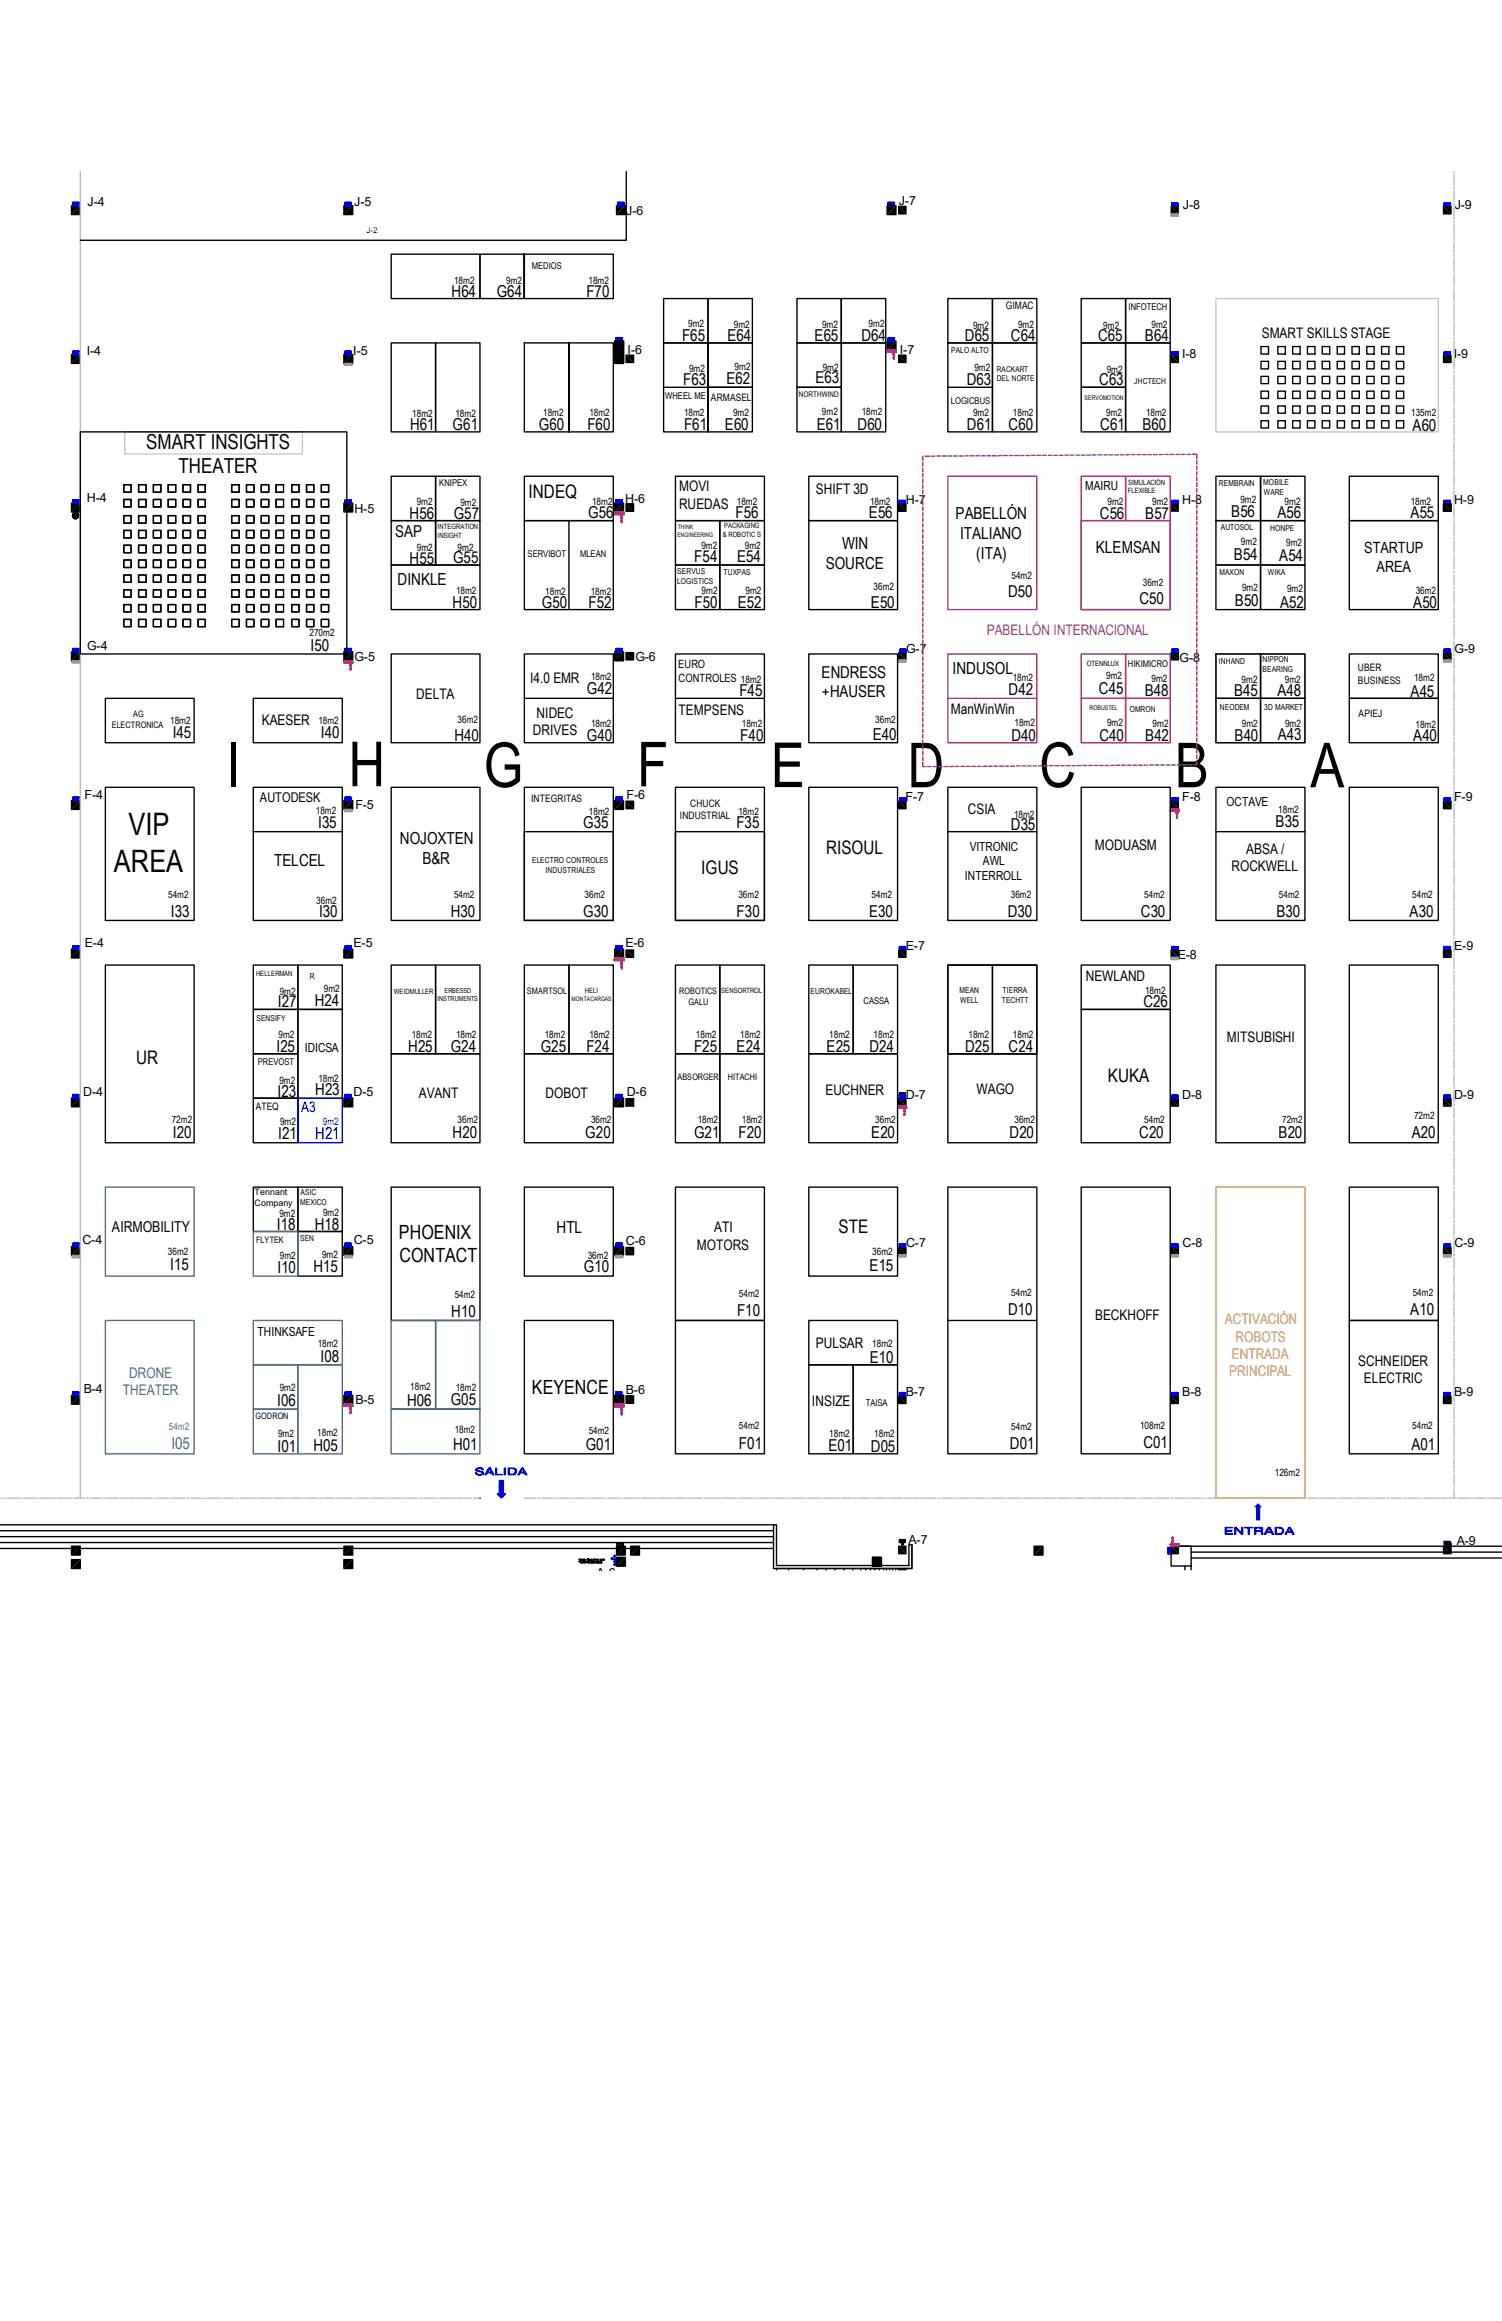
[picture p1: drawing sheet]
<svg xmlns="http://www.w3.org/2000/svg" width="279mm" height="432mm" viewBox="0 0 279 432" stroke-linecap="round" stroke-linejoin="round" font-family="sans-serif">
<defs><g id="words">
<g font-size="11.6">
<text x="42.1" y="146.3">I</text>
<text x="64.8" y="146.3">H</text>
<text x="89.9" y="146.4">G</text>
<text x="118.5" y="146.3">F</text>
<text x="143.4" y="146.4">E</text>
<text x="168.8" y="146.5">D</text>
<text x="193.3" y="146.4">C</text>
<text x="218.5" y="146.5">B</text>
<text x="243.7" y="146.5">A</text>
</g>
<g font-size="5.8">
<text x="23.9" y="155.4">VIP</text>
<text x="21.2" y="162.3">AREA</text>
</g>
<g font-size="3.8">
<text x="27.2" y="83.5">SMART INSIGHTS</text>
<text x="33.2" y="88">THEATER</text>
</g>
<g font-size="3.6">
<text x="74.2" y="230.5">PHOENIX</text>
<text x="74.3" y="234.9">CONTACT</text>
<text x="98.9" y="259.4">KEYENCE</text>
</g>
<g font-size="3.5">
<text x="98.3" y="92.6">INDEQ</text>
<text x="153.7" y="158.8">RISOUL</text>
<text x="130.5" y="162.6">IGUS</text>
<text x="25.3" y="198">UR</text>
<text x="206.1" y="201.3">KUKA</text>
<text x="156" y="229.3">STE</text>
</g>
<g font-size="3.1">
<text x="84" y="55.2">H64</text>
<text x="92.4" y="55.3">G64</text>
<text x="109.1" y="55.2">F70</text>
<text x="126.9" y="63.4">F65</text>
<text x="135.3" y="63.5">E64</text>
<text x="151.5" y="63.4">E65</text>
<text x="160.2" y="63.4">D64</text>
<text x="179.5" y="63.4">D65</text>
<text x="188.1" y="63.5">C64</text>
<text x="204.3" y="63.5">C65</text>
<text x="213" y="63.5">B64</text>
<text x="127.1" y="71.6">F63</text>
<text x="135.1" y="71.5">E62</text>
<text x="151.7" y="71.3">E63</text>
<text x="179.8" y="71.7">D63</text>
<text x="204.5" y="71.7">C63</text>
<text x="76.3" y="80">H61</text>
<text x="84.2" y="80">G61</text>
<text x="100.2" y="80">G60</text>
<text x="109.3" y="80">F60</text>
<text x="127.3" y="80">F61</text>
<text x="134.8" y="80">E60</text>
<text x="151.9" y="79.9">E61</text>
<text x="159.5" y="79.9">D60</text>
<text x="179.9" y="80">D61</text>
<text x="187.6" y="80">C60</text>
<text x="204.7" y="80">C61</text>
<text x="212.5" y="80">B60</text>
<text x="262.8" y="80.1">A60</text>
<text x="73.5" y="99.9">SAP</text>
<text x="76.2" y="96.5">H56</text>
<text x="84.4" y="96.6">G57</text>
<text x="109.4" y="96.4">G56</text>
<text x="136.8" y="96.3">F56</text>
<text x="161.6" y="96.3">E56</text>
<text x="177.8" y="96.6">PABELLÓN</text>
<text x="178.6" y="100.3">ITALIANO</text>
<text x="204.6" y="96.5">C56</text>
<text x="213" y="96.6">B57</text>
<text x="229" y="96.1">B56</text>
<text x="237.6" y="96.3">A56</text>
<text x="262.4" y="96.3">A55</text>
<text x="76.2" y="104.9">H55</text>
<text x="84.3" y="104.8">G55</text>
<text x="129.2" y="104.6">F54</text>
<text x="137.1" y="104.6">E54</text>
<text x="153.6" y="105.9">SOURCE</text>
<text x="156.6" y="102.2">WIN</text>
<text x="181.6" y="104">(ITA)</text>
<text x="203.8" y="102.9">KLEMSAN</text>
<text x="229.5" y="104.2">B54</text>
<text x="238" y="104.4">A54</text>
<text x="74" y="108.9">DINKLE</text>
<text x="84.2" y="113">H50</text>
<text x="100.8" y="113">G50</text>
<text x="109.5" y="113.1">F52</text>
<text x="129.2" y="113.1">F50</text>
<text x="137.2" y="113">E52</text>
<text x="162" y="113">E50</text>
<text x="187.5" y="111">D50</text>
<text x="212" y="112.4">C50</text>
<text x="229.7" y="112.8">B50</text>
<text x="238.1" y="113">A52</text>
<text x="262.9" y="113">A50</text>
<text x="57.8" y="121.1">I50</text>
<text x="177.2" y="125.3">INDUSOL</text>
<text x="109.2" y="129.2">G42</text>
<text x="137.5" y="129.5">F45</text>
<text x="152.8" y="126.1">ENDRESS</text>
<text x="152.9" y="129.8">+HAUSER</text>
<text x="187.6" y="129.2">D42</text>
<text x="204.4" y="129.2">C45</text>
<text x="212.9" y="129.5">B48</text>
<text x="229.6" y="129.5">B45</text>
<text x="237.6" y="129.5">A48</text>
<text x="262.4" y="129.6">A45</text>
<text x="32.1" y="137.3">I45</text>
<text x="59.7" y="137.3">I40</text>
<text x="84.5" y="137.8">H40</text>
<text x="109.2" y="137.9">G40</text>
<text x="137.7" y="137.8">F40</text>
<text x="162.3" y="137.8">E40</text>
<text x="188.1" y="137.8">D40</text>
<text x="204.5" y="137.8">C40</text>
<text x="213" y="137.8">B42</text>
<text x="229.7" y="137.9">B40</text>
<text x="237.7" y="137.8">A43</text>
<text x="262.9" y="137.8">A40</text>
<text x="59.2" y="154">I35</text>
<text x="108.5" y="154">G35</text>
<text x="137" y="154">F35</text>
<text x="188" y="154.4">D35</text>
<text x="237.3" y="153.9">B35</text>
<text x="51" y="161.1">TELCEL</text>
<text x="74.4" y="157">NOJOXTEN</text>
<text x="78.6" y="160.7">B&amp;R</text>
<text x="31.8" y="170.6">I33</text>
<text x="59.4" y="170.6">I30</text>
<text x="83.9" y="170.6">H30</text>
<text x="108.5" y="170.6">G30</text>
<text x="137" y="170.6">F30</text>
<text x="161.7" y="170.6">E30</text>
<text x="187.5" y="170.6">D30</text>
<text x="212.2" y="170.6">C30</text>
<text x="237.4" y="170.6">B30</text>
<text x="262.2" y="170.6">A30</text>
<text x="51.7" y="187.4">I27</text>
<text x="58.5" y="187.2">H24</text>
<text x="212.7" y="187.3">C26</text>
<text x="51.4" y="195.7">I25</text>
<text x="75.9" y="195.7">H25</text>
<text x="83.9" y="195.7">G24</text>
<text x="100.6" y="195.7">G25</text>
<text x="109.1" y="195.7">F24</text>
<text x="129.1" y="195.7">F25</text>
<text x="137" y="195.7">E24</text>
<text x="153.8" y="195.7">E25</text>
<text x="161.7" y="195.7">D24</text>
<text x="179.5" y="195.7">D25</text>
<text x="187.6" y="195.7">C24</text>
<text x="58.6" y="203.7">H23</text>
<text x="51.6" y="204.1">I23</text>
<text x="32.2" y="211.6">I20</text>
<text x="51.8" y="211.9">I21</text>
<text x="84.2" y="211.6">H20</text>
<text x="108.9" y="211.7">G20</text>
<text x="129.1" y="211.7">G21</text>
<text x="137.4" y="211.6">F20</text>
<text x="162.1" y="211.6">E20</text>
<text x="187.8" y="211.6">D20</text>
<text x="211.9" y="211.7">C20</text>
<text x="237.8" y="211.6">B20</text>
<text x="262.6" y="211.6">A20</text>
<text x="51.5" y="228.9">I18</text>
<text x="58.5" y="228.9">H18</text>
<text x="103.5" y="229.4">HTL</text>
<text x="31.7" y="236.3">I15</text>
<text x="51.6" y="236.9">I10</text>
<text x="58.3" y="236.7">H15</text>
<text x="108.6" y="236.7">G10</text>
<text x="161.8" y="236.4">E15</text>
<text x="83.9" y="245">H10</text>
<text x="137.1" y="244.9">F10</text>
<text x="187.5" y="244.7">D10</text>
<text x="262.3" y="244.7">A10</text>
<text x="59.6" y="253.4">I08</text>
<text x="161.8" y="253.5">E10</text>
<text x="51.6" y="261.6">I06</text>
<text x="75.7" y="261.5">H06</text>
<text x="83.9" y="261.4">G05</text>
<text x="58.3" y="270">H05</text>
<text x="84.3" y="269.7">H01</text>
<text x="109" y="269.7">G01</text>
<text x="137.5" y="269.6">F01</text>
<text x="187.9" y="269.5">D01</text>
<text x="212.7" y="269.4">C01</text>
<text x="262.5" y="269.8">A01</text>
<text x="51.6" y="270.1">I01</text>
<text x="154.1" y="270">E01</text>
<text x="162" y="270">D05</text>
</g>
<text font-size="3.1" fill="#00f" x="58.6" y="212">H21</text>
<text font-size="3.1" fill="#2776bb" x="31.9" y="269.5">I05</text>
<g font-size="2.9">
<text x="253.7" y="103">STARTUP</text>
<text x="256" y="106.4">AREA</text>
</g>
<text font-size="2.8" x="20.8" y="229.2">AIRMOBILITY</text>
<g font-size="2.7">
<text x="234.7" y="62.9">SMART SKILLS STAGE</text>
<text x="126.3" y="91.4">MOVI</text>
<text x="126.3" y="94.6">RUEDAS</text>
<text x="151.8" y="91.8">SHIFT 3D</text>
<text x="77.4" y="130.1">DELTA</text>
<text x="98.6" y="127.1">I4.0 EMR</text>
<text x="48.7" y="134.9">KAESER</text>
<text x="99.1" y="136.8">DRIVES</text>
<text x="99.8" y="133.6">NIDEC</text>
<text x="126.2" y="133">TEMPSENS</text>
<text x="176.9" y="132.8">ManWinWin</text>
<text x="180" y="151.4">CSIA</text>
<text x="203.7" y="158.2">MODUASM</text>
<text x="231.8" y="158.8">ABSA /</text>
<text x="229.1" y="162.1">ROCKWELL</text>
<text x="202" y="182.6">NEWLAND</text>
<text x="228.2" y="193.8">MITSUBISHI</text>
<text x="153.5" y="203.7">EUCHNER</text>
<text x="181.6" y="203.6">WAGO</text>
<text x="77.9" y="204.3">AVANT</text>
<text x="101.5" y="204.3">DOBOT</text>
<text x="129.6" y="232.5">MOTORS</text>
<text x="132.9" y="229.3">ATI</text>
<text x="203.7" y="245.5">BECKHOFF</text>
<text x="151.8" y="250.7">PULSAR</text>
<text x="252.6" y="254.2">SCHNEIDER</text>
<text x="253.7" y="257.4">ELECTRIC</text>
<text x="151" y="261.7">INSIZE</text>
</g>
<text font-size="2.7" fill="#93278f" x="183.6" y="118.2">PABELLÓN INTERNACIONAL</text>
<text font-size="2.7" fill="#00f" x="56" y="207">A3</text>
<g font-size="2.7" fill="#f8991e">
<text x="227.8" y="246.3">ACTIVACIÓN</text>
<text x="229.8" y="249.6">ROBOTS</text>
<text x="228.6" y="256.1">PRINCIPAL</text>
<text x="229.1" y="252.8">ENTRADA</text>
</g>
<g font-size="2.7" fill="#2776bb">
<text x="24" y="256.3">DRONE</text>
<text x="22.9" y="259.5">THEATER</text>
</g>
<text font-size="2.5" x="48.3" y="149.2">AUTODESK</text>
<g font-size="2.3">
<text x="16.3" y="38.4">J-4</text>
<text x="65.9" y="38.4">J-5</text>
<text x="116.5" y="40">J-6</text>
<text x="167.2" y="38.2">J-7</text>
<text x="220" y="38.9">J-8</text>
<text x="270.6" y="38.9">J-9</text>
<text x="16.1" y="66">I-4</text>
<text x="65.7" y="66">I-5</text>
<text x="116.8" y="65.8">I-6</text>
<text x="167.4" y="65.8">I-7</text>
<text x="219.9" y="66.5">I-8</text>
<text x="270.4" y="66.5">I-9</text>
<text x="16.2" y="93.4">H-4</text>
<text x="65.9" y="95.4">H-5</text>
<text x="116.3" y="93.5">H-6</text>
<text x="168.5" y="93.9">H-7</text>
<text x="201.9" y="91.2">MAIRU</text>
<text x="219.9" y="93.9">H-8</text>
<text x="270.5" y="93.9">H-9</text>
<text x="16.2" y="121">G-4</text>
<text x="65.9" y="123">G-5</text>
<text x="118.2" y="123">G-6</text>
<text x="168.6" y="121.5">G-7</text>
<text x="219.4" y="123.1">G-8</text>
<text x="270.6" y="121.5">G-9</text>
<text x="15.7" y="148.6">F-4</text>
<text x="116.5" y="148.7">F-6</text>
<text x="168.5" y="149.1">F-7</text>
<text x="219.9" y="149.1">F-8</text>
<text x="228.2" y="150">OCTAVE</text>
<text x="270.5" y="149.1">F-9</text>
<text x="66.1" y="150.6">F-5</text>
<text x="180.4" y="158.2">VITRONIC</text>
<text x="182.8" y="161">AWL</text>
<text x="179.5" y="163.8">INTERROLL</text>
<text x="15.8" y="176.2">E-4</text>
<text x="65.8" y="176.2">E-5</text>
<text x="116.3" y="176.1">E-6</text>
<text x="168.5" y="176.7">E-7</text>
<text x="219.1" y="178.5">E-8</text>
<text x="270.5" y="176.7">E-9</text>
<text x="56.7" y="195.6">IDICSA</text>
<text x="15.5" y="203.9">D-4</text>
<text x="65.8" y="203.9">D-5</text>
<text x="116.6" y="203.9">D-6</text>
<text x="168.5" y="204.4">D-7</text>
<text x="219.9" y="204.4">D-8</text>
<text x="270.5" y="204.4">D-9</text>
<text x="15.3" y="231.5">C-4</text>
<text x="65.8" y="231.5">C-5</text>
<text x="116.4" y="231.7">C-6</text>
<text x="168.6" y="232">C-7</text>
<text x="220" y="232">C-8</text>
<text x="270.6" y="232">C-9</text>
<text x="47.9" y="248.5">THINKSAFE</text>
<text x="15.6" y="259.2">B-4</text>
<text x="66.1" y="261.3">B-5</text>
<text x="116.4" y="259.3">B-6</text>
<text x="168.5" y="259.7">B-7</text>
<text x="219.9" y="259.7">B-8</text>
<text x="270.5" y="259.7">B-9</text>
<text x="169" y="287.3">A-7</text>
<text x="271" y="287.4">A-9</text>
<text x="111" y="293.4">A-6</text>
</g>
<g font-size="2.1">
<text x="126.2" y="124.3">EURO</text>
<text x="126.2" y="126.9">CONTROLES</text>
</g>
<g font-size="1.9">
<text x="84.5" y="52.8">18m2</text>
<text x="94.2" y="52.8">9m2</text>
<text x="109.5" y="52.8">18m2</text>
<text x="187.1" y="57.5">GIMAC</text>
<text x="128" y="60.9">9m2</text>
<text x="136.5" y="61">9m2</text>
<text x="152.9" y="61">9m2</text>
<text x="161.6" y="60.9">9m2</text>
<text x="181" y="61.1">9m2</text>
<text x="189.4" y="61">9m2</text>
<text x="205.2" y="61.2">9m2</text>
<text x="214.2" y="61">9m2</text>
<text x="128.2" y="69.1">9m2</text>
<text x="136.6" y="68.8">9m2</text>
<text x="153" y="69">9m2</text>
<text x="181.3" y="69">9m2</text>
<text x="205.9" y="69.4">9m2</text>
<text x="76.7" y="77.5">18m2</text>
<text x="84.7" y="77.6">18m2</text>
<text x="101" y="77.3">18m2</text>
<text x="109.6" y="77.3">18m2</text>
<text x="127.3" y="77.3">18m2</text>
<text x="132.3" y="74.6">ARMASEL</text>
<text x="136.4" y="77.3">9m2</text>
<text x="152.9" y="77.3">9m2</text>
<text x="160.3" y="77.3">18m2</text>
<text x="181" y="77.3">9m2</text>
<text x="188.4" y="77.3">18m2</text>
<text x="205.8" y="77.3">9m2</text>
<text x="213.2" y="77.3">18m2</text>
<text x="262.5" y="77.5">135m2</text>
<text x="77.5" y="94">9m2</text>
<text x="85.6" y="94.1">9m2</text>
<text x="110.1" y="94">18m2</text>
<text x="137.1" y="94">18m2</text>
<text x="161.8" y="94">18m2</text>
<text x="206" y="93.9">9m2</text>
<text x="214.3" y="94">9m2</text>
<text x="230.8" y="93.6">9m2</text>
<text x="239" y="94">9m2</text>
<text x="262.4" y="94">18m2</text>
<text x="230.8" y="101.3">9m2</text>
<text x="239.3" y="101.6">9m2</text>
<text x="77.6" y="102.5">9m2</text>
<text x="85.1" y="102.5">9m2</text>
<text x="130.5" y="102.1">9m2</text>
<text x="138.6" y="102.1">9m2</text>
<text x="188.2" y="107.7">54m2</text>
<text x="84.8" y="110.6">18m2</text>
<text x="101.4" y="110.7">18m2</text>
<text x="109.9" y="110.6">18m2</text>
<text x="130.5" y="110.6">9m2</text>
<text x="138.7" y="110.6">9m2</text>
<text x="162.5" y="109.8">36m2</text>
<text x="212.6" y="109">36m2</text>
<text x="231.1" y="110">9m2</text>
<text x="239.4" y="110.2">9m2</text>
<text x="263.4" y="110.4">36m2</text>
<text x="57.6" y="118.4">270m2</text>
<text x="252.6" y="124.9">UBER</text>
<text x="109.9" y="126.5">18m2</text>
<text x="137.8" y="127.1">18m2</text>
<text x="188.4" y="126.7">18m2</text>
<text x="205.8" y="126.4">9m2</text>
<text x="214.2" y="127">9m2</text>
<text x="231" y="127">9m2</text>
<text x="239" y="127">9m2</text>
<text x="252.6" y="127.2">BUSINESS</text>
<text x="263.1" y="126.7">18m2</text>
<text x="31.7" y="134.7">18m2</text>
<text x="59.2" y="134.7">18m2</text>
<text x="85.1" y="134.6">36m2</text>
<text x="109.9" y="135.2">18m2</text>
<text x="138" y="135.3">18m2</text>
<text x="162.8" y="134.5">36m2</text>
<text x="188.7" y="135">18m2</text>
<text x="205.9" y="135">9m2</text>
<text x="214.4" y="135.3">9m2</text>
<text x="231" y="135.3">9m2</text>
<text x="239.1" y="135.2">9m2</text>
<text x="252.7" y="133.4">APIEJ</text>
<text x="263.3" y="135.4">18m2</text>
<text x="98.8" y="149.3">INTEGRITAS</text>
<text x="58.8" y="151.5">18m2</text>
<text x="109.6" y="151.6">18m2</text>
<text x="126.5" y="152.4">INDUSTRIAL</text>
<text x="128.4" y="150.1">CHUCK</text>
<text x="137.4" y="151.6">18m2</text>
<text x="188.6" y="152.1">18m2</text>
<text x="237.8" y="151.3">18m2</text>
<text x="31.3" y="167.1">54m2</text>
<text x="84.5" y="167.1">54m2</text>
<text x="108.8" y="167.1">36m2</text>
<text x="137.4" y="167.1">36m2</text>
<text x="162.1" y="167.1">54m2</text>
<text x="188" y="167.1">36m2</text>
<text x="212.8" y="167.1">54m2</text>
<text x="237.9" y="167.1">54m2</text>
<text x="262.7" y="167.1">54m2</text>
<text x="58.8" y="168.1">36m2</text>
<text x="52" y="185">9m2</text>
<text x="60.2" y="184.6">9m2</text>
<text x="213" y="184.9">18m2</text>
<text x="51.8" y="193.1">9m2</text>
<text x="76.6" y="193.1">18m2</text>
<text x="84.8" y="193.1">18m2</text>
<text x="101.3" y="193.1">18m2</text>
<text x="109.6" y="193.1">18m2</text>
<text x="129.5" y="193.1">18m2</text>
<text x="137.7" y="193.1">18m2</text>
<text x="154.3" y="193.1">18m2</text>
<text x="162.5" y="193.1">18m2</text>
<text x="180.2" y="193.1">18m2</text>
<text x="188.4" y="193.1">18m2</text>
<text x="52" y="201.8">9m2</text>
<text x="59.2" y="201.4">18m2</text>
<text x="32" y="209">72m2</text>
<text x="47.6" y="206.6">ATEQ</text>
<text x="52.1" y="209.2">9m2</text>
<text x="85.1" y="209">36m2</text>
<text x="109.9" y="209">36m2</text>
<text x="129.8" y="209">18m2</text>
<text x="138" y="209">18m2</text>
<text x="162.8" y="209">36m2</text>
<text x="188.7" y="209">36m2</text>
<text x="212.8" y="209">54m2</text>
<text x="238.5" y="209">72m2</text>
<text x="263.1" y="208.1">72m2</text>
<text x="52" y="226.5">9m2</text>
<text x="60.1" y="226.1">9m2</text>
<text x="31.2" y="233.5">36m2</text>
<text x="59.9" y="234">9m2</text>
<text x="162.3" y="233.4">36m2</text>
<text x="52.1" y="234.1">9m2</text>
<text x="109.3" y="234.2">36m2</text>
<text x="84.6" y="241.5">54m2</text>
<text x="137.5" y="241.4">54m2</text>
<text x="188.1" y="241.2">54m2</text>
<text x="262.8" y="241.2">54m2</text>
<text x="59.1" y="250.6">18m2</text>
<text x="162.3" y="250.5">18m2</text>
<text x="52" y="258.8">9m2</text>
<text x="76.3" y="258.7">18m2</text>
<text x="84.8" y="258.7">18m2</text>
<text x="51.7" y="267.3">9m2</text>
<text x="59" y="267.2">18m2</text>
<text x="84.6" y="266.6">18m2</text>
<text x="109.5" y="266.9">54m2</text>
<text x="137.5" y="265.9">54m2</text>
<text x="154.3" y="267.3">18m2</text>
<text x="162.6" y="267.3">18m2</text>
<text x="188.1" y="266">54m2</text>
<text x="212.1" y="265.9">108m2</text>
<text x="262.7" y="265.8">54m2</text>
<text x="237.1" y="274.7">126m2</text>
</g>
<text font-size="1.9" fill="#00f" x="60.1" y="209.3">9m2</text>
<text font-size="1.9" fill="#2776bb" x="31.4" y="266">54m2</text>
<g font-size="1.7">
<text x="98.9" y="50">MEDIOS</text>
<text x="209.9" y="57.7">INFOTECH</text>
<text x="123.7" y="74.3">WHEEL ME</text>
<text x="176.9" y="75.1">LOGICBUS</text>
<text x="81.7" y="90.5">KNIPEX</text>
<text x="98.1" y="103.6">SERVIBOT</text>
<text x="107.9" y="103.6">MLEAN</text>
<text x="209.8" y="124">HIKIMICRO</text>
<text x="20.8" y="135.5">ELECTRONICA</text>
<text x="24.8" y="133.4">AG</text>
<text x="98" y="185">SMARTSOL</text>
<text x="126.3" y="185">ROBOTICS</text>
<text x="128.1" y="187">GALU</text>
<text x="160.6" y="186.9">CASSA</text>
<text x="47.9" y="198.1">PREVOST</text>
<text x="126" y="201">ABSORGER</text>
<text x="135.4" y="201">HITACHI</text>
<text x="47.3" y="224.3">Company</text>
<text x="47.4" y="222.3">Tennant</text>
<text x="47.6" y="231.3">FLYTEK</text>
<text x="47.5" y="263.9">GODRON</text>
<text x="161" y="261.5">TAISA</text>
</g>
<text font-size="1.5" fill="#00f" x="68.2" y="43.4">J-2</text>
<g font-size="1.5">
<text x="177" y="65.7">PALO ALTO</text>
<text x="185.4" y="69.2">RACKART</text>
<text x="185.4" y="70.9">DEL NORTE</text>
<text x="211" y="71.4">JHCTECH</text>
<text x="226.7" y="90.3">REMBRAIN</text>
<text x="235" y="90.2">MOBILE</text>
<text x="235.1" y="92">WARE</text>
<text x="227.1" y="98.7">AUTOSOL</text>
<text x="236.3" y="98.7">HONPE</text>
<text x="126" y="106.8">SERVUS</text>
<text x="134.6" y="107">TUXPAS</text>
<text x="226.8" y="106.9">MAXON</text>
<text x="235.8" y="107">WIKA</text>
<text x="125.9" y="108.6">LOGISTICS</text>
<text x="226.7" y="123.5">INHAND</text>
<text x="234.9" y="123.2">NIPPON</text>
<text x="234.9" y="125.1">BEARING</text>
<text x="210.1" y="132.4">OMRON</text>
<text x="226.9" y="132.1">NEODEM</text>
<text x="235.2" y="132.1">3D MARKET</text>
<text x="99" y="160.6">ELECTRO CONTROLES</text>
<text x="101.5" y="162.4">INDUSTRIALES</text>
<text x="57.6" y="182.2">R</text>
<text x="150.8" y="184.9">EUROKABEL</text>
<text x="178.5" y="184.8">MEAN</text>
<text x="186.5" y="184.8">TIERRA</text>
<text x="47.7" y="190">SENSIFY</text>
<text x="178.6" y="186.6">WELL</text>
<text x="186.3" y="186.7">TECHTT</text>
<text x="55.8" y="224.2">MEXICO</text>
<text x="55.9" y="222.3">ASIC</text>
<text x="55.8" y="230.9">SEN</text>
</g>
<g font-size="1.4">
<text x="148.6" y="73.9">NORTHWIND</text>
<text x="209.8" y="91.8">FLEXIBLE</text>
<text x="209.8" y="90.2">SIMULACIÓN</text>
<text x="81.4" y="98.4">INTEGRATION</text>
<text x="81.4" y="100">INSIGHT</text>
<text x="134.5" y="99.9">&amp; ROBOTIC S</text>
<text x="134.7" y="98.3">PACKAGING</text>
<text x="202.1" y="123.9">OTENNLUX</text>
<text x="47.6" y="181.6">HELLERMAN</text>
<text x="73.3" y="185">WEIDMULLER</text>
<text x="108.8" y="184.7">HELI</text>
<text x="134.2" y="184.8">SENSORTROL</text>
</g>
<g font-size="1.3">
<text x="82.7" y="184.7">ERBESSD</text>
<text x="81.4" y="186.2">INSTRUMENTS</text>
</g>
<g font-size="1.2">
<text x="201.8" y="74.3">SERVOMOTION</text>
<text x="202.7" y="132.2">ROBUSTEL</text>
</g>
<g font-size="1.1">
<text x="126" y="99.8">ENGINEERING</text>
<text x="126.1" y="98.4">THINK</text>
<text x="106.3" y="186.2">MONTACARGAS</text>
</g>
</g></defs>
<g fill="none" stroke="#000" stroke-width=".25">
<path d="M13.3 38.3h1.6v1.6h-1.6zM64 38.3h1.6v1.6h-1.6zM114.7 38.3h1.6v1.6h-1.6zM165 38.3h1.7v1.6h-1.7zM165.4 38h.8v.2h-.8zM167.2 38.4h1.3v1.4h-1.3zM268.5 38.4h1.4v1.4h-1.4zM13.3 66h1.6v1.6h-1.6zM64 66h1.6v1.6h-1.6zM114.3 63.5h1.7v4.1h-1.7zM116.5 66.1h1.4v1.3h-1.4zM165 63.5h1.7v1.6h-1.7z"/>
<path d="M167.2 66.1h1.3v1.3h-1.3zM217.8 66.1h1.4v1.3h-1.4zM268.5 66.1h1.4v1.3h-1.4zM13.3 93.6h1.6v1.6h-1.6zM13.5 96.2l.8-.7-.7 .7M14.1 95.4l-.6 .6M14.5 95.6l-.8 .8 .8-.8M14.6 95.8l-.7 .7M14.6 96.1l-.4 .4M14.6 96.2l-.3 .2M64 93.6h1.6v1.6h-1.6zM114.3 93.6h1.7v1.6h-1.7z"/>
<path d="M116.5 93.7h1.4v1.4h-1.4zM167.2 93.7h1.3v1.4h-1.3zM268.5 93.7h1.4v1.4h-1.4zM13.3 121.2h1.6v1.7h-1.6zM64 121.2h1.6v1.7h-1.6zM114.3 121.2h1.7v1.7h-1.7zM116.5 121.4h1.4v1.4h-1.4zM167.2 121.4h1.3v1.4h-1.3zM217.8 121.4h1.4v1.4h-1.4zM268.5 121.4h1.4v1.4h-1.4zM13.3 148.9h1.6v1.7h-1.6zM64 148.9h1.6v1.7h-1.6z"/>
<path d="M114.3 148.9h1.7v1.7h-1.7zM116.5 149.1h1.4v1.4h-1.4zM167.2 149.1h1.3v1.4h-1.3zM217.8 149.1h1.4v1.4h-1.4zM268.5 149.1h1.4v1.4h-1.4zM13.3 176.6h1.6v1.6h-1.6zM64 176.6h1.6v1.6h-1.6zM114.3 176.6h1.7v1.6h-1.7zM116.5 176.7h1.4v1.4h-1.4zM167.2 176.7h1.3v1.4h-1.3zM217.8 176.7h1.4v1.4h-1.4zM268.5 176.7h1.4v1.4h-1.4z"/>
<path d="M47.1 196h8.3v8.3h-8.3zM13.3 204.3h1.6v1.6h-1.6zM64 204.3h1.6v1.6h-1.6zM114.3 204.3h1.7v1.6h-1.7zM116.5 204.4h1.4v1.4h-1.4zM116.5 205.8h.1M117.9 205.8h.1M117.9 204.4h.1M167.2 204.4h1.3v1.4h-1.3zM167.3 203.3h1.1v.6h-1.1zM167.3 203.4h1v.4h-1zM167.4 203.4v.4"/>
<path d="M167.5 203.4v.4M167.6 203.4v.4M167.7 203.4v.4M167.8 203.4v.4M167.8 204.3h.1M167.9 203.4v.4M168 203.4v.4M168.1 203.4v.4M168.2 203.4v.4M168.3 203.4l-.1 .4M168.3 203.4v.4M217.8 204.4h1.4v1.4h-1.4z"/>
<path d="M268.5 204.4h1.4v1.4h-1.4zM13.3 231.9h1.6v1.7h-1.6zM64 231.9h1.6v1.7h-1.6zM114.3 231.9h1.7v1.7h-1.7zM116.5 232.1h1.4v1.3h-1.4zM167.2 232.1h1.3v1.3h-1.3zM167.9 233.7h.1M217.8 232.1h1.4v1.3h-1.4zM268.5 232.1h1.4v1.3h-1.4zM13.3 259.6h1.6v1.6h-1.6zM64 259.6h1.6v1.6h-1.6zM114.3 259.6h1.7v1.6h-1.7z"/>
<path d="M116.5 259.7h1.4v1.4h-1.4zM167.2 259.7h1.3v1.4h-1.3zM217.8 259.7h1.4v1.4h-1.4zM218 259.2h1.1M268.5 259.7h1.4v1.4h-1.4zM0 283.7h143.9M0 284.8h143.9M0 285.9h143.9M0 287h143.9M0 288.1h143.9M13.3 287.7h1.6v1.6h-1.6zM13.3 290.2h1.6v1.6h-1.6z"/>
<path d="M64 287.7h1.6v1.6h-1.6zM64 290.2h1.6v1.6h-1.6zM114.7 287.7h1.6v1.6h-1.6zM114.7 289.7h1.6v1.7h-1.6zM114.8 287.1h1.2M114.8 287.1h1.2v.6h-1.2zM114.8 287l1.2 .1zM114.8 287.1v.6h1.2v-.6M115 287.4h.8v.2h-.8zM117.3 287.7h1.7v1.6h-1.7zM143.9 283.7h.5v7.6h24.7v-3.9h.5M143.9 283.7v8.1h18v.3"/>
<path d="M146.7 291.8v.3M149.5 291.8v.3M152 291.8v.3M153.7 291.8v.3M155.3 291.8v.3M157 291.8v.3M158.6 291.8v.3M160.1 291.8v.3M161.1 291.8v.3M162.3 289.7h1.7v1.7h-1.7zM162.7 291.8v.3M163.6 291.8v.3"/>
<path d="M164.4 291.8v.3M164.9 291.8v.3M165.5 291.8v.3M166 291.8v.3M166.6 291.8v.3M167.2 287.7h1.3v1.4h-1.3zM167.2 291.8v.3M167.3 286.4h1.1v.6h-1.1zM167.3 286.5h1.1v.4h-1.1zM167.4 286.5v.4M167.4 291.8v.3M167.5 286.5v.4"/>
<path d="M167.6 286.5v.4M167.7 286.5v.4M167.7 291.8v.3M167.8 286.5v.4M167.9 286.5v.4M167.9 287.4h.1M168 286.5v.4M168 291.8v.3M168.1 286.5v.4M168.2 286.5v.4M168.3 286.5l-.1 .4M168.3 291.8v.3"/>
<path d="M168.4 286.5v.4M168.5 291.8v.3M169.6 287.4v4.4h-7.6M169.6 287.4v4.4h-25.2v.3M192.4 287.7h1.6v1.6h-1.6zM217.8 287.7h61.5M217.8 287.7h3.8v3.6h-3.8zM217.8 287.7h1.4v1.4h-1.4zM220.4 291.3v.8M221.6 291.3v.8M221.6 289.9h57.7M221.6 288.8h57.7"/>
<path d="M268.5 287.7h1.4v1.4h-1.4zM268.6 286.8h1.1v.5h-1.1zM268.7 286.9h.1M268.7 286.8h1v.5h-1zM268.7 286.8v.5M268.8 286.8v.5M268.9 286.8v.5M269 286.8v.5M269.1 286.8v.5M269.2 286.8v.5M269.3 286.8l-.1 .5M269.3 286.8v.5"/>
<path d="M269.4 286.8v.5M269.5 286.8v.5M269.6 286.8v.5M269.7 286.8v.5"/>
<circle cx="14.1" cy="95.9" r=".55"/>
<circle cx="167.9" cy="204.1" r=".16"/>
<circle cx="167.9" cy="287.2" r=".16"/>
</g>
<g fill="#000">
<path d="M13.3 38.3h1.6l-1.6 1.6zM14.9 38.3v1.6h-1.6zM64 38.3h1.6l-1.6 1.6zM64 39.9l1.6-1.6v1.6zM114.7 38.3h1.6l-1.6 1.6zM114.7 39.9l1.6-1.6v1.6zM165 38.3h1.7l-1.7 1.6zM165 39.9l1.7-1.6v1.6zM167.2 38.4l1.3 1.4h-1.3zM167.2 38.4h1.3v1.4zM217.8 38.4l1.4 1.4h-1.4zM217.8 38.4h1.4v1.4z"/>
<path d="M268.5 38.4l1.4 1.4h-1.4zM268.5 38.4h1.4v1.4zM13.3 66h1.6l-1.6 1.6zM13.3 67.6l1.6-1.6v1.6zM64 66h1.6l-1.6 1.6zM64 67.6l1.6-1.6v1.6zM114.3 63.5h1.7l-1.7 4.1zM116 63.5v4.1h-1.7zM116.5 66.1l1.4 1.3h-1.4zM116.5 66.1h1.4v1.3zM165 63.5h1.7l-1.7 1.6zM165 65.1l1.7-1.6v1.6z"/>
<path d="M167.2 66.1l1.3 1.3h-1.3zM167.2 66.1h1.3v1.3zM217.8 66.1l1.4 1.3h-1.4zM217.8 66.1h1.4v1.3zM268.5 66.1l1.4 1.3h-1.4zM268.5 66.1h1.4v1.3zM13.3 93.6h1.6l-1.6 1.7zM13.3 95.2l1.6-1.6v1.6zM64 93.6h1.6l-1.6 1.7zM64 95.2l1.6-1.6v1.6zM114.3 93.6h1.7l-1.7 1.7zM114.3 95.2l1.7-1.6v1.6z"/>
<path d="M116.5 93.7l1.4 1.4h-1.4zM116.5 93.7h1.4v1.4zM167.2 93.7l1.3 1.4h-1.3zM167.2 93.7h1.3v1.4zM217.8 93.7l1.4 1.4h-1.4zM217.8 93.7h1.4v1.4zM268.5 93.7l1.4 1.4h-1.4zM268.5 93.7h1.4v1.4zM13.3 121.2h1.6l-1.6 1.7zM14.9 121.2v1.7h-1.6zM64 121.2h1.6l-1.6 1.7zM65.6 121.2v1.7h-1.6z"/>
<path d="M114.3 121.2h1.7l-1.7 1.7zM116 121.2v1.7h-1.7zM116.5 121.4l1.4 1.4h-1.4zM116.5 121.4h1.4v1.4zM167.2 121.4l1.3 1.4h-1.3zM167.2 121.4h1.3v1.4zM217.8 121.4l1.4 1.4h-1.4zM217.8 121.4h1.4v1.4zM268.5 121.4l1.4 1.4h-1.4zM268.5 121.4h1.4v1.4zM13.3 148.9h1.6l-1.6 1.7zM13.3 150.6l1.6-1.7v1.7z"/>
<path d="M64 148.9h1.6l-1.6 1.7zM64 150.6l1.6-1.7v1.7zM114.3 148.9h1.7l-1.7 1.7zM114.3 150.6l1.7-1.7v1.7zM116.5 149.1l1.4 1.4h-1.4zM116.5 149.1h1.4v1.4zM167.2 149.1l1.3 1.4h-1.3zM167.2 149.1h1.3v1.4zM217.8 149.1l1.4 1.4h-1.4zM217.8 149.1h1.4v1.4zM268.5 149.1l1.4 1.4h-1.4zM268.5 149.1h1.4v1.4z"/>
<path d="M13.3 176.6h1.6l-1.6 1.6zM13.3 178.2l1.6-1.6v1.6zM64 176.6h1.6l-1.6 1.6zM64 178.2l1.6-1.6v1.6zM114.3 176.6h1.7l-1.7 1.6zM114.3 178.2l1.7-1.6v1.6zM116.5 176.7l1.4 1.4h-1.4zM116.5 176.7h1.4v1.4zM167.2 176.7l1.3 1.4h-1.3zM167.2 176.7h1.3v1.4zM217.8 176.7l1.4 1.4h-1.4zM217.8 176.7h1.4v1.4z"/>
<path d="M268.5 176.7l1.4 1.4h-1.4zM268.5 176.7h1.4v1.4zM13.3 204.3h1.6l-1.6 1.6zM13.3 205.9l1.6-1.6v1.6zM64 204.3h1.6l-1.6 1.6zM64 205.9l1.6-1.6v1.6zM114.3 204.3h1.7l-1.7 1.6zM114.3 205.9l1.7-1.6v1.6zM116.5 204.4l1.4 1.4h-1.4zM116.5 204.4h1.4v1.4zM167.2 204.4l1.3 1.4h-1.3zM167.2 204.4h1.3v1.4z"/>
<path d="M167.3 203.3l1.1 .1zM167.3 203.4v.4zM167.3 203.8l1.1 .1zM167.6 204h.4zM167.6 204l.4 .1zM167.6 204.1h.4zM167.6 204.1h.5zM167.6 204.1l.4 .1zM167.6 204.2h.4zM167.6 204.2h.2zM167.7 204h.3zM167.7 204.2l.1 .1z"/>
<path d="M167.7 204.3h.1zM167.7 204h.2zM167.7 204.3h.2zM167.7 204.3h.3zM167.8 203.9h.1zM167.8 203.9l.1 .1zM167.8 204.3h.1zM167.8 204.2h.2zM167.9 204.2h.1zM167.9 204.2l.1 .1zM167.9 204.3h.1zM167.8 204.3h.2z"/>
<path d="M168.3 203.4l.1 .4zM217.8 204.4l1.4 1.4h-1.4zM217.8 204.4h1.4v1.4zM268.5 204.4l1.4 1.4h-1.4zM268.5 204.4h1.4v1.4zM13.3 231.9h1.6l-1.6 1.7zM13.3 233.6l1.6-1.7v1.7zM64 231.9h1.6l-1.6 1.7zM64 233.6l1.6-1.7v1.7zM114.3 231.9h1.7l-1.7 1.7zM114.3 233.6l1.7-1.7v1.7zM116.5 232.1l1.4 1.3h-1.4z"/>
<path d="M116.5 232.1h1.4v1.3zM167.2 232.1l1.3 1.3h-1.3zM167.2 232.1h1.3v1.3zM217.8 232.1l1.4 1.3h-1.4zM217.8 232.1h1.4v1.3zM268.5 232.1l1.4 1.3h-1.4zM268.5 232.1h1.4v1.3zM13.3 259.6h1.6l-1.6 1.6zM64 259.6h1.6l-1.6 1.6zM114.3 259.6l1.7 1.6h-1.7zM114.3 259.6h1.7v1.6zM116.5 259.7l1.4 1.4h-1.4z"/>
<path d="M116.5 259.7h1.4v1.4zM167.2 259.7l1.3 1.4h-1.3zM167.2 259.7h1.3v1.4zM217.8 259.7l1.4 1.4h-1.4zM217.8 259.7h1.4v1.4zM268.5 259.7l1.4 1.4h-1.4zM268.5 259.7h1.4v1.4zM13.3 261.2l1.6-1.6v1.6zM64 261.2l1.6-1.6v1.6zM13.3 287.7h1.6l-1.6 1.6zM13.3 289.3l1.6-1.6v1.6zM13.3 290.2h1.6l-1.6 1.6z"/>
<path d="M13.3 291.8l1.6-1.6v1.6zM64 287.7h1.6l-1.6 1.6zM64 289.3l1.6-1.6v1.6zM64 290.2h1.6l-1.6 1.6zM64 291.8l1.6-1.6v1.6zM114.7 287.7h1.6l-1.6 1.6zM114.7 289.3l1.6-1.6v1.6zM114.7 289.7h1.6l-1.6 1.7zM114.7 291.4l1.6-1.7v1.7zM117.3 287.7h1.7l-1.7 1.6zM117.3 289.3l1.7-1.6v1.6zM162.3 289.7h1.7l-1.7 1.7z"/>
<path d="M162.3 291.4l1.7-1.7v1.7zM167.2 287.7l1.3 1.4h-1.3zM167.2 287.7h1.3v1.4zM167.3 286.4l1.1 .1zM167.3 286.5v.4zM167.3 286.9l1.1 .1zM167.6 287.1h.4zM167.6 287.1l.5 .1zM167.6 287.2h.5zM167.6 287.2l.5 .1zM167.6 287.3h.4zM167.6 287.3h.5z"/>
<path d="M167.6 287.3h.2zM167.6 287.3h.3zM167.7 287.1h.3zM167.7 287.3h.1zM167.7 287.3l.1 .1zM167.7 287.4h.1zM167.7 287.4h.2zM167.7 287.4h.3zM167.8 287h.1zM167.8 287l.1 .1zM167.8 287.4h.1zM167.9 287.3h.1z"/>
<path d="M167.9 287.3l.1 .1zM167.9 287.4h.1zM168.4 286.5v.4zM192.4 287.7h1.6l-1.6 1.6zM194 287.7v1.6h-1.6zM217.8 287.7l1.4 1.4h-1.4zM217.8 287.7h1.4v1.4zM268.5 287.7l1.4 1.4h-1.4zM268.5 287.7h1.4v1.4zM268.6 286.8h1.1zM268.6 286.8l.1 .5zM268.6 287.3h1.1z"/>
<path d="M269.7 286.8v.5z"/>
</g>
<path d="M217.8 38.4h1.4v1.4h-1.4zM217.8 93.7h1.4v1.4h-1.4z" fill="none" stroke="#723900" stroke-width=".25"/>
<g fill="none" stroke="#00f" stroke-width=".25">
<path d="M13.5 37.7h1.2M13.5 37.8h1.2v.5h-1.2zM13.5 37.6l1.2 .1zM13.5 37.8v.5h1.2v-.5M13.7 38h.8v.2h-.8zM64.2 37.7h1.1M64.2 37.8h1.1v.5h-1.1zM64.2 37.6l1.1 .1zM64.2 37.8v.5h1.1v-.5M64.3 38h.9v.2h-.9zM65.4 37.7h.1M114.9 37.7h1.2"/>
<path d="M114.9 37.8h1.1v.5h-1.1zM114.9 37.6l1.1 .1zM114.9 37.8v.5h1.1v-.5M115.1 38h.8v.2h-.8zM165.2 37.7h1.2M165.2 37.8h1.2v.5h-1.2zM165.2 37.6l1.2 .1zM165.2 37.8v.5h1.2v-.5M217.9 37.8h1.3M218 37.9h1.1v.5h-1.1zM218 37.8h1.1zM218 37.9v.5h1.1v-.5"/>
<path d="M218.1 38.1h.8v.3h-.8zM268.6 37.9h1.2v.5h-1.2zM268.6 37.8h1.2zM268.6 37.9v.5h1.2v-.5M268.7 37.8h-.1h1.2M268.8 38.1h.8v.3h-.8zM269.8 37.8h.1M13.5 65.4h.1M13.5 65.4h1.2v.6h-1.2zM13.5 65.3l1.2 .1zM13.5 65.4h1.2M13.5 65.4v.6h1.2v-.6"/>
<path d="M13.7 65.7h.8v.2h-.8zM14.7 65.4h.1M64.2 65.4h.1M64.2 65.4h1.1v.6h-1.1zM64.2 65.3l1.1 .1zM64.2 65.3h1.1v.7h-1.1zM64.3 65.7h.9v.2h-.9zM65.4 65.4h.1M114.6 62.9v.6h1.1v-.6M114.6 62.9h.1M114.6 62.9h1.1v.6h-1.1zM114.6 62.8l1.1 .1z"/>
<path d="M114.6 62.9h1.1M114.8 63.2h.8v.2h-.8zM115.7 62.9h.1M165.2 62.9h.1M165.2 62.9h1.2v.6h-1.2zM165.2 62.8l1.2 .1zM165.2 62.9h1.2M165.2 62.9v.6h1.2v-.6M165.4 63.2h.8v.2h-.8zM166.4 62.9h.1M217.9 65.5h.1M218 65.6h1.1v.5h-1.1z"/>
<path d="M218 65.4l1.1 .1zM218 65.5h1.1M218 65.6v.5h1.1v-.5M218.1 65.8h.8v.2h-.8zM219.1 65.5h.1M268.6 65.6h1.2v.5h-1.2zM268.6 65.4l1.2 .1zM268.6 65.5h1.2M268.6 65.6v.5h1.2v-.5M268.6 65.5h.1M268.8 65.8h.8v.2h-.8zM269.8 65.5h.1"/>
<path d="M13.5 93h.1M13.5 93.1h1.2v.5h-1.2zM13.5 93h1.2zM13.5 93h1.2M13.5 93.1v.5h1.2v-.5M13.7 93.3h.8v.3h-.8zM14.7 93h.1M64.2 93h.1M64.2 93.1h1.1v.5h-1.1zM64.2 93h1.1zM64.2 93h1.1M64.2 93.1v.5h1.1v-.5"/>
<path d="M64.3 93.3h.9v.3h-.9zM65.4 93h.1M114.6 93.1v.5h1.1v-.5M114.6 93h.1M114.6 93.1h1.1v.5h-1.1zM114.6 93h1.1zM114.6 93h1.1M114.8 93.3h.8v.3h-.8zM115.7 93h.1M167.2 93.2h.1M167.3 93.2h1.1v.5h-1.1zM167.3 93.1l1.1 .1z"/>
<path d="M167.3 93.2h1.1M167.3 93.2v.5h1.1v-.5M167.4 93.5h.8v.2h-.8zM168.4 93.2h.1M217.9 93.2h.1M218 93.2h1.1v.5h-1.1zM218 93.1l1.1 .1zM218 93.2h1.1M218 93.2v.5h1.1v-.5M218.1 93.5h.8v.2h-.8zM219.1 93.2h.1M268.6 93.2h1.2v.5h-1.2z"/>
<path d="M268.6 93.1l1.2 .1zM268.6 93.1h1.2v.6h-1.2zM268.6 93.2h.1M268.8 93.5h.8v.2h-.8zM269.8 93.2h.1M13.5 120.7v.5h1.2v-.5M13.5 120.7h1.2v.5h-1.2zM13.5 120.6l1.2 .1zM13.5 120.7h1.2M13.7 121h.8v.2h-.8zM64.2 120.7v.5h1.1v-.5M64.2 120.7h1.1v.5h-1.1z"/>
<path d="M64.2 120.6l1.1 .1zM64.2 120.7h1.1M64.3 121h.9v.2h-.9zM65.4 120.7h.1M114.6 120.7h1.1v.5h-1.1zM114.6 120.6l1.1 .1zM114.6 120.7h1.1M114.6 120.7v.5h1.1l.1-.5M114.8 121h.8v.2h-.8zM167.3 120.9h.1M167.4 120.9h1.1v.5h-1.1zM167.4 120.8h1.1z"/>
<path d="M167.4 120.8h1.1M167.4 120.9v.5h1.1v-.5M167.5 121.2h.9v.1h-.9zM168.5 120.9h.1M217.9 120.9h.1M218 120.9h1.1v.5h-1.1zM218 120.8h1.1zM218 120.8h1.1M218 120.9v.5h1.1v-.5M218.1 121.2h.8v.1h-.8zM219.1 120.9h.1M268.6 120.9h1.2v.5h-1.2z"/>
<path d="M268.6 120.8h1.2zM268.6 120.8h1.2M268.6 120.9v.5h1.2v-.5M268.6 120.9h.1M268.8 121.2h.8v.1h-.8zM269.8 120.9h.1M13.5 148.4h.1M13.5 148.4h1.2v.5h-1.2zM13.5 148.3h1.2zM13.5 148.3h1.2M13.5 148.4v.5h1.2v-.5M13.7 148.7h.8v.2h-.8z"/>
<path d="M14.7 148.4h.1M64.2 148.4h.1M64.2 148.4h1.1v.5h-1.1zM64.2 148.3h1.1zM64.2 148.3h1.1M64.2 148.4v.5h1.1v-.5M64.3 148.7h.9v.2h-.9zM65.4 148.4h.1M114.6 148.4v.5h1.1v-.5M114.6 148.4h.1M114.6 148.4h1.1v.5h-1.1zM114.6 148.3h1.1z"/>
<path d="M114.6 148.3h1.1M114.8 148.7h.8v.2h-.8zM115.7 148.4h.1M167.3 148.5h1.2M167.4 148.5h1.1v.6h-1.1zM167.4 148.4l1.1 .1zM167.4 148.5v.6h1.1v-.6M167.5 148.8h.9v.2h-.9zM168.5 148.5h.1M217.9 148.5h1.3M218 148.5h1.1v.6h-1.1zM218 148.4l1.1 .1z"/>
<path d="M218 148.5v.6h1.1v-.6M218.1 148.8h.8v.2h-.8zM268.6 148.5h1.2v.6h-1.2zM268.6 148.4l1.2 .1zM268.6 148.5v.6h1.2v-.6M268.7 148.5l-.1-.1 1.2 .1M268.8 148.8h.8v.2h-.8zM269.8 148.5h.1M13.5 176.1v.5h1.2v-.5M13.5 176.1h1.2v.5h-1.2zM13.5 175.9l1.2 .1zM13.5 176h1.2"/>
<path d="M13.7 176.3h.8v.2h-.8zM64.2 176.1v.5h1.1v-.5M64.2 176.1h1.1v.5h-1.1zM64.2 175.9l1.1 .1zM64.2 176h1.1M64.3 176.3h.9v.2h-.9zM65.4 176.1h.1M114.6 176.1h1.1v.5h-1.1zM114.6 175.9l1.1 .1zM114.6 176h1.1M114.6 176.1v.5h1.1l.1-.5M114.8 176.3h.8v.2h-.8z"/>
<path d="M167.3 176.2h.1M167.3 176.2v.5h1.1v-.5M167.3 176.2h1.1v.5h-1.1zM167.3 176.1h1.1zM167.3 176.1h1.1M167.5 176.5h.8v.2h-.8zM168.4 176.2h.1M217.9 176.2h.1M218 176.2h1.1v.5h-1.1zM218 176.1h1.1zM218 176.1h1.1M218 176.2v.5h1.1v-.5"/>
<path d="M218.1 176.5h.8v.2h-.8zM219.1 176.2h.1M268.6 176.2h1.2v.5h-1.2zM268.6 176.1h1.2zM268.6 176.1h1.2M268.6 176.2v.5h1.2v-.5M268.6 176.2h.1M268.8 176.5h.8v.2h-.8zM269.8 176.2h.1M13.5 203.7h.1M13.5 203.8h1.2v.5h-1.2zM13.5 203.6l1.2 .1z"/>
<path d="M13.5 203.7h1.2M13.5 203.8v.5h1.2v-.5M13.7 204h.8v.2h-.8zM14.7 203.7h.1M64.2 203.7h.1M64.2 203.8h1.1v.5h-1.1zM64.2 203.6l1.1 .1zM64.2 203.7h1.1M64.2 203.8v.5h1.1v-.5M64.3 204h.9v.2h-.9zM65.4 203.7h.1M114.6 203.8v.5h1.1v-.5"/>
<path d="M114.6 203.7h.1M114.6 203.8h1.1v.5h-1.1zM114.6 203.6l1.1 .1zM114.6 203.7h1.1M114.8 204h.8v.2h-.8zM115.7 203.7h.1M217.9 203.8h1.3M218 203.9h1.1v.5h-1.1zM218 203.8h1.1zM218 203.9v.5h1.1v-.5M218.1 204.1h.8v.2h-.8zM268.6 203.8h1.2"/>
<path d="M268.6 203.9h1.2v.5h-1.2zM268.6 203.8h1.2zM268.6 203.9v.5h1.2v-.5M268.8 204.1h.8v.2h-.8zM13.5 231.4v.5h1.2v-.5M13.5 231.4h1.2v.5h-1.2zM13.5 231.3l1.2 .1zM13.5 231.4h1.2M13.7 231.6h.8v.3h-.8zM64.2 231.4v.5h1.1v-.5M64.2 231.4h1.1v.5h-1.1zM64.2 231.3l1.1 .1z"/>
<path d="M64.2 231.4h1.1M64.3 231.6h.9v.3h-.9zM65.4 231.4h.1M114.6 231.4h1.1v.5h-1.1zM114.6 231.3l1.1 .1zM114.6 231.4h1.1M114.6 231.4v.5h1.1l.1-.5M114.8 231.6h.8v.3h-.8zM167.3 231.5h.1M167.3 231.5v.6h1.1v-.6M167.3 231.5h1.1v.6h-1.1zM167.3 231.4l1.1 .1z"/>
<path d="M167.3 231.5h1.1M167.5 231.8h.8v.2h-.8zM168.4 231.5h.1M268.6 231.5h.1M268.6 231.5h1.2v.6h-1.2zM268.6 231.4l1.2 .1zM268.6 231.5h1.2M268.6 231.5v.6h1.2v-.6M268.8 231.8h.8v.2h-.8zM269.8 231.5h.1M13.5 259h.1M13.5 259.1h1.2v.5h-1.2z"/>
<path d="M13.5 259h1.2zM13.5 259h1.2M13.5 259.1v.5h1.2v-.5M13.7 259.3h.8v.2h-.8zM14.7 259h.1M64.2 259h.1M64.2 259.1h1.1v.5h-1.1zM64.2 259h1.1zM64.2 259h1.1M64.2 259.1v.5h1.1v-.5M64.3 259.3h.9v.2h-.9zM65.4 259h.1"/>
<path d="M114.5 259h.1M114.5 259.1v.5h1.2v-.5M114.5 259.1h1.2v.5h-1.2zM114.5 259h1.2zM114.5 259h1.2M114.7 259.3h.8v.2h-.8zM115.7 259h.1M167.5 259.5h.8v.2h-.8zM168.4 259.2h.1M217.9 259.2h.1M218 259.2h1.1v.5h-1.1zM218 259.1l1.1 .1z"/>
<path d="M218 259.2v.5h1.1v-.5M218.1 259.5h.8v.2h-.8zM219.1 259.2h.1M268.6 259.2h1.2M268.6 259.2h1.2v.5h-1.2zM268.6 259.1l1.2 .1zM268.6 259.2v.5h1.2v-.5M268.8 259.5h.8v.2h-.8zM217.2 287.9l.1 1.2zM217.3 287.9v1.2M217.3 289.1h.1M217.3 287.9h.1"/>
<path d="M217.3 287.9h.5v1.2h-.5M217.3 287.9h.5v1.2h-.5zM217.6 288.1h.2v.8h-.2zM268.7 287.1h1.2v.6h-1.2zM268.7 287l1.2 .1zM268.7 287.1h1.2M268.7 287.1v.6h1.2v-.6M268.9 287.4h.8v.2h-.8z"/>
</g>
<g fill="none" stroke="#bababa" stroke-width=".25">
<path d="M14.9 31.9v246.8M270.5 31.9v.2M270.5 32.5v2M270.5 34.9v.3M270.5 35.6v2M270.5 38v.4M270.5 38.7v2M270.5 41.1v.3M270.5 41.8v2.1M270.5 44.2v.3M270.5 44.9v2M270.5 47.3v.3"/>
<path d="M270.5 48v2M270.5 50.4v.3M270.5 51.1v2M270.5 53.5v.3M270.5 54.2v2.1M270.5 56.6v.3M270.5 57.3v2.1M270.5 59.7v.3M270.5 60.4v2M270.5 62.8v.3M270.5 63.5v2M270.5 65.9v.4"/>
<path d="M270.5 66.6v2M270.5 69v.3M270.5 69.7v2.1M270.5 72.1v.3M270.5 72.8v2M270.5 75.2v.3M270.5 75.9v2M270.5 78.3v.3M270.5 79v2M270.5 81.4v.3M270.5 82.1v2.1M270.5 84.5v.3"/>
<path d="M270.5 85.2v2M270.5 87.6v.3M270.5 88.3v2M270.5 90.7v.3M270.5 91.4v2M270.5 93.8v.3M270.5 94.5v2M270.5 96.9v.3M270.5 97.6v2.1M270.5 100v.3M270.5 100.7v2M270.5 103.1v.3"/>
<path d="M270.5 103.8v2M270.5 106.2v.3M270.5 106.9v2M270.5 109.3v.3M270.5 110v2.1M270.5 112.4v.3M270.5 113.1v2M270.5 115.5v.3M270.5 116.2v2M270.5 118.6v.3M270.5 119.3v2M270.5 121.7v.3"/>
<path d="M270.5 122.4v2M270.5 124.8v.3M270.5 125.5v2.1M270.5 127.9v.3M270.5 128.6v2M270.5 131v.3M270.5 131.7v2M270.5 134.1v.3M270.5 134.8v2M270.5 137.2v.3M270.5 137.9v2.1M270.5 140.3v.3"/>
<path d="M270.5 141v2M270.5 143.4v.3M270.5 144.1v2M270.5 146.5v.3M270.5 147.2v2M270.5 149.6v.3M270.5 150.3v2M270.5 152.7v.3M270.5 153.4v2M270.5 155.8v.3M270.5 156.5v2M270.5 158.9v.3"/>
<path d="M270.5 159.6v2M270.5 162v.3M270.5 162.7v2M270.5 165.1v.3M270.5 165.8v2.1M270.5 168.2v.3M270.5 168.9v2M270.5 171.3v.3M270.5 172v2M270.5 174.4v.3M270.5 175v2.1M270.5 177.5v.3"/>
<path d="M270.5 178.2v2M270.5 180.6v.3M270.5 181.3v2M270.5 183.7v.3M270.5 184.4v2M270.5 186.8v.3M270.5 187.5v2M270.5 189.9v.3M270.5 190.6v2M270.5 193v.3M270.5 193.7v2M270.5 196.1v.3"/>
<path d="M270.5 196.8v2M270.5 199.2v.3M270.5 199.9v2M270.5 202.3v.3M270.5 202.9v2.1M270.5 205.4v.3M270.5 206.1v2M270.5 208.5v.3M270.5 209.2v2M270.5 211.6v.3M270.5 212.3v2M270.5 214.7v.3"/>
<path d="M270.5 215.3v2.1M270.5 217.8v.3M270.5 218.5v2M270.5 220.9v.3M270.5 221.6v2M270.5 224v.3M270.5 224.7v2M270.5 227.1v.3M270.5 227.8v2M270.5 230.2v.3M270.5 230.8v2.1M270.5 233.3v.3"/>
<path d="M270.5 234v2.1M270.5 236.4v.3M270.5 237.1v2M270.5 239.5v.3M270.5 240.2v2M270.5 242.6v.3M270.5 243.2v2.1M270.5 245.7v.3M270.5 246.4v2M270.5 248.8v.3M270.5 249.5v2M270.5 251.9v.3"/>
<path d="M270.5 252.6v2M270.5 255v.3M270.5 255.7v2M270.5 258.1v.3M270.5 258.7v2.1M0 278.7h.3M.6 278.7h.4M1.4 278.7h2M3.7 278.7h.4M4.4 278.7h2.1M6.9 278.7h.3M7.5 278.7h2.1"/>
<path d="M9.9 278.7h.4M10.6 278.7h2.1M13 278.7h.4M13.7 278.7h2.1M16.1 278.7h.4M16.8 278.7h2.1M19.3 278.7h.3M19.9 278.7h2.1M22.4 278.7h.3M23 278.7h2.1M25.4 278.7h.4M26.1 278.7h2.1"/>
<path d="M28.5 278.7h.4M29.2 278.7h2.1M31.6 278.7h.4M32.3 278.7h2.1M34.8 278.7h.3M35.4 278.7h2.1M37.8 278.7h.4M38.5 278.7h2.1M40.9 278.7h.4M41.6 278.7h2.1M44 278.7h.4M44.7 278.7h2.1"/>
<path d="M47.1 278.7h.4M47.8 278.7h2.1M50.2 278.7h.4M50.9 278.7h2.1M53.3 278.7h.4M54 278.7h2.1M56.4 278.7h.4M57.1 278.7h2.1M59.5 278.7h.4M60.2 278.7h2.1M62.7 278.7h.3M63.3 278.7h2.1"/>
<path d="M65.7 278.7h.4M66.4 278.7h2.1M68.8 278.7h.4M69.5 278.7h2.1M71.9 278.7h.4M72.6 278.7h2.1M75 278.7h.4M75.7 278.7h2.1M78.1 278.7h.4M78.8 278.7h2.1M81.2 278.7h.4M81.9 278.7h2.1"/>
<path d="M84.3 278.7h.4M85 278.7h2.1M87.4 278.7h.4M88.1 278.7h1.2M97.5 278.7h2.2M100 278.7h.4M100.7 278.7h2.1M103.1 278.7h.4M103.8 278.7h2.1M106.2 278.7h.4M106.9 278.7h2.1M109.3 278.7h.3"/>
<path d="M110 278.7h2.1M112.4 278.7h.3M113.1 278.7h2M115.5 278.7h.4M116.2 278.7h2.1M118.6 278.7h.4M119.3 278.7h2.1M121.7 278.7h.3M122.4 278.7h2.1M124.8 278.7h.3M125.5 278.7h2.1M127.9 278.7h.4"/>
<path d="M128.6 278.7h2M131 278.7h.4M131.7 278.7h2.1M134.1 278.7h.4M134.8 278.7h2.1M137.2 278.7h.3M137.9 278.7h2.1M140.3 278.7h.3M141 278.7h2M143.4 278.7h.4M144.1 278.7h2.1M146.5 278.7h.4"/>
<path d="M147.2 278.7h2.1M149.6 278.7h.3M150.3 278.7h2.1M152.7 278.7h.3M153.4 278.7h2M155.8 278.7h.3M156.5 278.7h2M158.9 278.7h.4M159.6 278.7h2.1M162 278.7h.3M162.7 278.7h2.1M165.1 278.7h.3"/>
<path d="M165.8 278.7h2.1M168.2 278.7h.3M168.9 278.7h2M171.3 278.7h.4M172 278.7h2M174.4 278.7h.4M175.1 278.7h2.1M177.5 278.7h.3M178.2 278.7h2.1M180.6 278.7h.3M181.3 278.7h2M183.7 278.7h.3"/>
<path d="M184.4 278.7h2M186.8 278.7h.4M187.5 278.7h2.1M189.9 278.7h.3M190.6 278.7h2.1M193 278.7h.3M193.7 278.7h2M196.1 278.7h.3M196.8 278.7h2M199.2 278.7h.3M199.9 278.7h2M202.3 278.7h.3"/>
<path d="M203 278.7h2.1M205.4 278.7h.3M206.1 278.7h2.1M208.5 278.7h.3M209.2 278.7h2M211.6 278.7h.3M212.3 278.7h2M214.7 278.7h.4M215.4 278.7h2M217.8 278.7h.3M218.5 278.7h2.1M220.9 278.7h.3"/>
<path d="M221.6 278.7h2M224 278.7h.3M224.7 278.7h2M227.1 278.7h.3M227.8 278.7h2M230.2 278.7h.3M230.9 278.7h2.1M233.3 278.7h.3M234 278.7h2.1M236.4 278.7h.3M237.1 278.7h2M239.5 278.7h.3"/>
<path d="M240.2 278.7h2M242.6 278.7h.3M243.3 278.7h2M245.7 278.7h.3M246.4 278.7h2.1M248.8 278.7h.3M249.5 278.7h2M251.9 278.7h.3M252.6 278.7h2M255 278.7h.3M255.7 278.7h2M258.1 278.7h.3"/>
<path d="M258.8 278.7h2M261.2 278.7h.3M261.9 278.7h2M264.3 278.7h.3M265 278.7h2M267.4 278.7h.3M268.1 278.7h2M270.5 261.2v.3M270.5 261.9v2M270.5 264.3v.3M270.5 265v2M270.5 267.4v.3"/>
<path d="M270.5 268.1v2M270.5 270.5v.3M270.5 271.1v2.1M270.5 273.6v.3M270.5 274.3v2M270.5 276.7v.3M270.5 277.4v1.3h.3M271.1 278.7h2.1M273.6 278.7h.3M274.3 278.7h2M276.7 278.7h.3M277.4 278.7h1.9"/>
</g>
<g fill="none" stroke="#f00" stroke-width=".25">
<path d="M115.5 262h.1M115.5 262.2l.2 .1zM115.5 262.3h.2h-.1v.6h.1M115.5 262l.2 .1-.2 .1M115.5 262l.1 .1-.1-.1M115.5 262v.2M115.5 262.1h.3M115.5 262h.3M115.6 262.9l.1 .1M115.6 262.9h.1M115.6 263l.1 .2M115.6 262h.1"/>
<path d="M115.6 262.9h.1zM115.6 262l.1 .1M115.6 261.7l-.1 .2h.3M115.7 262h.1M115.7 263v.2M115.7 263h.1M115.7 262v.2h-.2M115.7 262.1l-.1-.1 .1 .1M115.8 262.3l-.1 .7"/>
</g>
<g fill="#f00">
<path d="M114.3 261.6h1.7z"/>
<path d="M114.3 261.2l1.7 .4h-1.7z"/>
<path d="M114.3 261.2l1.7 .4z"/>
</g>
<g fill="none" stroke="#f00" stroke-width=".25">
<path d="M115.5 179l.2 .1-.1-.1M115.5 179l.1 .1v-.1M115.5 179.2l.2 .1M115.5 179.3h.1M115.5 179.1h.1M115.5 179.1h.3M115.5 179h.1M115.5 179.1l.2 .1M115.6 179.3h.1M115.6 179.9h.1h-.1M115.6 180l.1 .2M115.6 179.9h.1"/>
<path d="M115.6 179h.1M115.6 179.9v.1M115.6 180h.1M115.6 179.2h.1M115.6 178.7l-.1 .2h.2M115.6 179l-.1 .2M115.6 179l.1 .1M115.7 179v.1M115.7 179h.1M115.7 179.4h-.1v.5h.1M115.7 179.9l-.1 .1M115.7 179.3v.7h-.1"/>
<path d="M115.7 179.2h.1M115.7 179.3h.1M115.7 178.9v.2M115.8 178.9h-.3l.3 .1M115.6 180.2h.1M115.7 180h.1M114.3 261.2l1.7 .4h-1.7v-.4h1.7v.4M114.3 261.5l-.1 .2h1.9l-.1-.2M114.3 261.6v.1h1.8l-.1-.1M114.3 261.2h1.7v.4h-1.7zM115.8 261.7l-.1 .2"/>
</g>
<g fill="#f00">
<path d="M114.3 178.3l1.7 .3h-1.7z"/>
<path d="M114.3 178.6h1.7z"/>
</g>
<g fill="none" stroke="#f00" stroke-width=".25">
<path d="M115.5 96h.3M115.5 96.2l.2 .1M115.5 96.3l.2 .1M115.5 96l.1 .1zM115.5 96.4h.2M115.5 96.1h.1M115.5 96v.2M115.5 96h.1M115.5 96.1l.2 .1M115.5 96h.2M115.6 96.4v.5h.1M115.6 96.9l.1 .1h-.1"/>
<path d="M115.6 97l.1 .2M115.6 96.9h.1M115.6 97h.1M115.6 96l.1 .1M115.6 96.1h.2M115.6 96.2h.1M115.6 95.7v.2M115.6 96.9h.1h-.1M115.6 97.2h.1M115.6 97v.2M115.7 96v.1M115.7 96.3v.7"/>
<path d="M115.7 96v.1l-.1-.1 .1 .1M115.7 96.3h.1M115.7 96.2h.1M115.7 95.9h.1M115.7 96h.1M115.7 95.9l-.2 .1M114.3 178.3l1.7 .3h-1.7v-.4h1.7v.4M114.3 178.6l-.1 .1h1.9l-.1-.1M114.3 178.3h1.7v.3h-1.7zM115.8 178.7l-.1 .2"/>
</g>
<g fill="#f00">
<path d="M114.3 95.6h1.7z"/>
<path d="M114.3 95.2l1.7 .4h-1.7z"/>
<path d="M114.3 95.2l1.7 .4z"/>
</g>
<g fill="none" stroke="#f00" stroke-width=".25">
<path d="M114.2 95.5l.1 .2h1.8v-.2v.2h-1.9zM114.3 95.2l1.7 .4h-1.7v-.3h1.7v.3M114.3 95.3h1.7v.3h-1.7zM115.8 95.7l-.1 .2M65.1 123.5l.1 .1M65.1 123.7l.2 .1zM65.1 123.8l.2 .1M65.1 123.6l.1 .1M65.1 123.7h.2M65.1 123.5v.2M65.1 123.5h.2zM65.2 123.3v.2"/>
<path d="M65.2 123.6v.1M65.2 124.6h.1M65.2 123.6l.1 .1M65.2 124.5h.1M65.2 123.6h.1M65.2 124.4h.1zM65.2 123.5v.1M65.2 124.4v.2M65.2 124.4h.1M65.2 123.5l.1 .1M65.3 123.5v.2M65.3 124.5h.1"/>
<path d="M65.3 123.9h-.1v.4h.1M65.4 123.8l-.1 .6h-.1l.1-.1M65.4 123.7h-.3h.2"/>
</g>
<g fill="#f00">
<path d="M64.1 123.3h1.4z"/>
<path d="M64.1 122.9l1.4 .4h-1.4z"/>
<path d="M64.1 122.9l1.4 .4z"/>
</g>
<g fill="none" stroke="#f00" stroke-width=".25">
<path d="M64 123.2h1.6v.1h-1.6zM64.1 122.9l1.4 .4h-1.4v-.4h1.4v.4M64.1 122.9h1.4v.3h-1.4zM65.3 123.3v.2M65.1 262l.2 .1zM65.1 262.1l.2 .1M65.1 261.9h.2M65.1 261.9h.1M65.1 262.2h.2M65.1 261.9v.1M65.1 262h.1M65.1 261.8l.2 .1"/>
<path d="M65.1 262h.3M65.1 261.8h.3M65.2 262h.1M65.2 261.6l-.1 .2M65.2 262.9h.1M65.2 262.2v.4h.1M65.2 262.6l.1 .1zM65.2 262.7h.1h-.1M65.2 262.7h.1M65.2 262.8v.1M65.2 261.9l.1 .1zM65.3 261.9v.1"/>
<path d="M65.3 261.9v.1h-.2M65.3 262.8h.1M65.4 262.1l-.1 .6"/>
</g>
<g fill="#f00">
<path d="M64.1 261.6h1.4z"/>
<path d="M64.1 261.2l1.4 .4h-1.4z"/>
<path d="M64.1 261.2l1.4 .4z"/>
</g>
<g fill="none" stroke="#f00" stroke-width=".25">
<path d="M168.1 206.4v.2M168.1 206.5h.2M168.1 206.4h.2M168.1 206.3l.3 .1zM168.1 206.4h.3M168.1 206.6l.3 .1M168.1 206.7h.2M168.1 206.5h.1M168.1 206.4l.1 .1M168.1 206.7h.3M168.2 207.4l.1 .1zM168.2 207.4h.1"/>
<path d="M168.2 206.7v.5h.2M168.2 207.2l.1 .1M168.2 207.2h.2M168.2 206.2v.1M168.2 207.2h.1h-.1M168.3 206.5l-.1-.1 .1 .1M168.3 207.3v.1l-.1-.1h.1M168.3 206.4v.1M168.3 207.3h.1M168.4 206.7l-.1 .6M168.4 206.5h-.3l.2 .1M64.1 261.2l1.4 .4h-1.4v-.4h1.4v.4"/>
<path d="M64.1 261.5l-.1 .1h1.6l-.1-.1M64.1 261.2h1.4v.3h-1.4zM65.3 261.6v.2"/>
</g>
<g fill="#f00">
<path d="M167.1 206.1h1.5z"/>
<path d="M167.1 205.8l1.5 .3h-1.5z"/>
<path d="M167.1 205.8l1.5 .3z"/>
</g>
<g fill="none" stroke="#f00" stroke-width=".25">
<path d="M166.2 65.7h.2M166.2 65.8h.1M166.2 66h.2M166.2 66v.5h.1M166.2 65.7h.1M166.2 66h.1h-.1M166.2 66.5h.1h-.1M166.2 66.5l.1 .1h-.1M166.2 66.6h.1M166.2 66.5h.2M166.2 66.6v.2M166.2 65.7v.1"/>
<path d="M166.2 65.5v.2M166.2 65.8v.2M166.2 65.7l.1 .1M166.3 65.7v.1zM166.3 66.6l-.1 .2M166.3 66.8h-.1M166.3 65.9l-.1-.1 .2 .1M166.3 65.7h.1M166.3 66.6h.1M166.4 66l-.1 .6h-.1M166.4 65.9h-.2l.1 .1M167 206h1.7v.2h-1.7z"/>
<path d="M167.1 205.8l1.5 .3h-1.5v-.3h1.5v.3M167.1 205.8h1.5v.3h-1.5zM168.4 206.2l-.1 .1"/>
</g>
<g fill="#f00">
<path d="M165.1 65.4h1.5z"/>
<path d="M165.1 65.1l1.5 .3h-1.5z"/>
<path d="M165.1 65.1l1.5 .3z"/>
</g>
<g fill="none" stroke="#f00" stroke-width=".25">
<path d="M165.1 65.1l1.5 .3h-1.5v-.3h1.5v.3M165.1 65.4v.1h1.6l-.1-.1M165.1 65.1h1.5v.3h-1.5zM166.4 65.5l-.1 .2M218.8 151.3h.2zM218.8 151.3h.1M218.8 151.2h.3M218.8 151h.3M218.9 151.1l.1 .1zM218.9 151.9h.1M218.9 151.2h.1M218.9 151.3l.1 .1"/>
<path d="M218.9 151.1v.2h.1l-.1-.1M218.9 152v.1M218.9 151.1h.1M218.9 151.3h.1M218.9 151.8l.1 .1h-.1M218.9 152.1h.1M218.9 150.8v.2M218.9 151.1v.1M219 151.1v.1M219 151.3l-.1 .6M219 152h.1M219 151.4h-.1v.4h.1"/>
<path d="M219 151.3h.1M219 151h-.2l.2 .1M219.1 151l-.1 .1"/>
</g>
<g fill="#f00">
<path d="M217.8 150.8h1.5z"/>
<path d="M217.8 150.5l1.5 .3h-1.5z"/>
<path d="M217.8 150.5l1.5 .3z"/>
</g>
<g fill="none" stroke="#f00" stroke-width=".25">
<path d="M217.7 150.7h1.7v.1h-1.7zM217.8 150.5h1.4v.2h-1.4zM217.8 150.5l1.5 .3h-1.5v-.3h1.5v.3M219 150.8v.2M218 286.8h.2zM218 287.1h.2M218.1 286.8l.1 .1h-.2M218.1 286.2l.1 .1zM218.1 286.2h.1M218.1 286.2v.6M218.1 286.9v.1zM218.1 287h.1"/>
<path d="M218.1 286.9h.1M218.1 287l.1 .1M218.1 286.9v.1M218.1 286h.1zM218.1 286.9h.2M218.2 287h.1M218.2 287l-.1-.1 .1 .1M218.2 286v.1M218.2 287.1v.2M218.2 286.8h.1M218.2 286.8v.2M218.2 286.2l-.1 .1h.1v.4"/>
<path d="M218.2 286.7h-.1l.1 .1M218.2 286h-.1l.1 .1"/>
</g>
<g fill="#f00">
<path d="M217.8 287.3h1.5z"/>
<path d="M217.8 287.3h1.5v.4z"/>
</g>
<path d="M217.8 287.4l-.1-.1h1.7l-.1 .1M217.8 287.4l-.1-.1h1.6v.1M217.8 287.4h1.4v.3h-1.4zM217.8 287.3v.4h1.5v-.4h-1.5l1.5 .4M218.1 287.1l-.1 .2" fill="none" stroke="#f00" stroke-width=".25"/>
<g fill="#989898">
<path d="M13.4 233.6h1.4z"/>
<path d="M14.7 233.6l.1 .3z"/>
<path d="M13.4 233.6l.1 .3z"/>
<path d="M13.4 233.9l1.4 .1z"/>
</g>
<path d="M13.4 233.6h1.4v.4h-1.4zM13.5 233.6h1.2v.3h-1.2z" fill="none" stroke="#989898" stroke-width=".25"/>
<g fill="#989898">
<path d="M64.1 233.6h1.4z"/>
<path d="M65.4 233.6l.1 .3z"/>
<path d="M64.1 233.6l.1 .3z"/>
<path d="M64.1 233.9l1.4 .1z"/>
</g>
<path d="M64.1 233.6h1.4v.4h-1.4zM64.2 233.6h1.2v.3h-1.2z" fill="none" stroke="#989898" stroke-width=".25"/>
<g fill="#989898">
<path d="M114.5 233.6h1.4z"/>
<path d="M115.8 233.6l.1 .3z"/>
<path d="M114.5 233.6l.1 .3z"/>
<path d="M114.5 233.9l1.4 .1z"/>
</g>
<path d="M114.5 233.6h1.4v.4h-1.4zM114.6 233.6h1.2v.3h-1.2z" fill="none" stroke="#989898" stroke-width=".25"/>
<g fill="#989898">
<path d="M167.2 233.4l1.3 .1z"/>
<path d="M168.5 233.5v.3z"/>
<path d="M167.2 233.5v.3z"/>
<path d="M167.2 233.8h1.3z"/>
</g>
<path d="M167.2 233.4h1.3v.4h-1.3zM167.2 233.5h1.3v.3h-1.3z" fill="none" stroke="#989898" stroke-width=".25"/>
<g fill="#989898">
<path d="M217.8 233.4l1.4 .1z"/>
<path d="M219.2 233.5v.3z"/>
<path d="M217.8 233.5l.1 .3z"/>
<path d="M217.8 233.8h1.4z"/>
</g>
<path d="M217.8 233.4h1.4v.4h-1.4zM217.9 233.5h1.3v.3h-1.3z" fill="none" stroke="#989898" stroke-width=".25"/>
<g fill="#989898">
<path d="M268.5 233.4l1.4 .1z"/>
<path d="M269.9 233.5v.3z"/>
<path d="M268.5 233.5l.1 .3z"/>
<path d="M268.5 233.8h1.4z"/>
</g>
<path d="M268.5 233.4h1.4v.4h-1.4zM268.6 233.5h1.3v.3h-1.3z" fill="none" stroke="#989898" stroke-width=".25"/>
<g fill="#989898">
<path d="M13.4 122.9l1.4 .1z"/>
<path d="M14.7 123l.1 .3z"/>
<path d="M13.4 123l.1 .3z"/>
<path d="M13.4 123.3h1.4z"/>
</g>
<path d="M13.4 122.9h1.4v.4h-1.4zM13.5 123h1.2v.3h-1.2z" fill="none" stroke="#989898" stroke-width=".25"/>
<g fill="#989898">
<path d="M64.1 67.6h1.4z"/>
<path d="M65.4 67.6l.1 .3z"/>
<path d="M64.1 67.6l.1 .3z"/>
<path d="M64.1 67.9l1.4 .1z"/>
</g>
<path d="M64.1 67.6h1.4v.4h-1.4zM64.2 67.6h1.2v.3h-1.2z" fill="none" stroke="#989898" stroke-width=".25"/>
<g fill="#989898">
<path d="M64.1 150.6h1.4z"/>
<path d="M65.4 150.6l.1 .3z"/>
<path d="M64.1 150.6l.1 .3z"/>
<path d="M64.1 150.9l1.4 .1z"/>
</g>
<path d="M64.1 150.6h1.4v.4h-1.4zM64.2 150.6h1.2v.3h-1.2z" fill="none" stroke="#989898" stroke-width=".25"/>
<g fill="#989898">
<path d="M167.2 122.8l1.3 .1z"/>
<path d="M168.5 122.9v.2z"/>
<path d="M167.2 122.9v.2z"/>
<path d="M167.2 123.1l1.3 .1z"/>
</g>
<path d="M167.2 122.8h1.3v.4h-1.3zM167.2 122.9h1.3v.2h-1.3z" fill="none" stroke="#989898" stroke-width=".25"/>
<g fill="#989898">
<path d="M217.8 39.8h1.4z"/>
<path d="M219.2 39.8v.3z"/>
<path d="M217.8 39.8l.1 .3z"/>
<path d="M217.8 40.1l1.4 .1z"/>
</g>
<path d="M217.8 39.8h1.4v.4h-1.4zM217.9 39.8h1.3v.3h-1.3z" fill="none" stroke="#989898" stroke-width=".25"/>
<g fill="#989898">
<path d="M217.8 178.1l1.4 .1z"/>
<path d="M219.2 178.2v.3z"/>
<path d="M217.8 178.2l.1 .3z"/>
<path d="M217.8 178.5h1.4z"/>
</g>
<path d="M217.8 178.1h1.4v.4h-1.4zM217.9 178.2h1.3v.3h-1.3z" fill="none" stroke="#989898" stroke-width=".25"/>
<g fill="#989898">
<path d="M268.5 122.8l1.4 .1z"/>
<path d="M269.9 122.9v.2z"/>
<path d="M268.5 122.9l.1 .2z"/>
<path d="M268.5 123.1l1.4 .1z"/>
</g>
<path d="M268.5 122.8h1.4v.4h-1.4zM268.6 122.9h1.3v.2h-1.3z" fill="none" stroke="#989898" stroke-width=".25"/>
<g fill="none" stroke="#00f" stroke-width=".25">
<path d="M167.3 203.8h1.2M167.3 203.9v.5h1.1v-.5M167.3 203.9h1.1v.5h-1.1zM167.3 203.8h1.1zM167.5 204.1h.8v.2h-.8zM217.9 231.5h.1M218 231.5h1.1v.6h-1.1zM218 231.4l1.1 .1zM218 231.5h1.1M218 231.5v.6h1.1v-.6M218.1 231.8h.8v.2h-.8zM219.1 231.5h.1"/>
<path d="M167.3 259.2h1.1M167.3 259.2v.5h1.1v-.5M167.3 259.2h1.1v.5h-1.1zM167.3 259.1l1.1 .1z"/>
<circle cx="113.8" cy="290" r=".16"/>
<circle cx="114.3" cy="290" r=".16"/>
<circle cx="114.3" cy="289.5" r=".16"/>
<circle cx="114.3" cy="290.5" r=".16"/>
<circle cx="114.3" cy="291" r=".16"/>
</g>
<g fill="#000" stroke="#000" stroke-width=".19">
<path d="M107.7 290l.1 .3z" fill-rule="evenodd"/>
<path d="M107.8 290l.2 .3z" fill-rule="evenodd"/>
<path d="M108 290v.3z" fill-rule="evenodd"/>
<path d="M107.7 290.5h.3h-.1v.2v-.2z" fill-rule="evenodd"/>
<path d="M108.1 290.1h.1v.2h-.1z" fill-rule="evenodd"/>
<path d="M108.1 290.5l.1 .2h-.1z" fill-rule="evenodd"/>
<path d="M108.1 290.7h.2z" fill-rule="evenodd"/>
<path d="M108.1 290.1a.14 .14 0 0 1 .2 0 .14 .14 0 0 1 0 .2 .14 .14 0 0 1-.2 0l.2-.1z" fill-rule="evenodd"/>
<path d="M108.3 290.5v.2h-.1z" fill-rule="evenodd"/>
<path d="M108.4 290.5l.1 .1v.1h-.1z" fill-rule="evenodd"/>
<path d="M108.4 290.1h.1v.2z" fill-rule="evenodd"/>
<path d="M108.5 290.5a.14 .14 0 0 1 .1 .1 .14 .14 0 0 1 0 .2 .14 .14 0 0 1-.2-.1h.2z" fill-rule="evenodd"/>
<path d="M108.6 290.2h.2z" fill-rule="evenodd"/>
<path d="M108.6 290.3h.2z" fill-rule="evenodd"/>
<path d="M108.6 290.1h.2z" fill-rule="evenodd"/>
<path d="M108.6 290.2l.2-.1v.2z" fill-rule="evenodd"/>
<path d="M108.7 290.6l.2-.1-.1 .1 .2 .1h-.3z" fill-rule="evenodd"/>
<path d="M108.8 290.6h.2z" fill-rule="evenodd"/>
<path d="M108.8 290.7h.2z" fill-rule="evenodd"/>
<path d="M108.9 290.2l.1 .1z" fill-rule="evenodd"/>
<path d="M108.9 290.1h.1z" fill-rule="evenodd"/>
<path d="M109.1 290.5v.2z" fill-rule="evenodd"/>
<path d="M109.1 290.6l.1-.1z" fill-rule="evenodd"/>
<path d="M109.2 290.1l.2-.1-.1 .1 .1 .2-.2-.1z" fill-rule="evenodd"/>
<path d="M109.2 290.5l.1 .2z" fill-rule="evenodd"/>
<path d="M109.2 290.5h.1z" fill-rule="evenodd"/>
<path d="M109.3 290.7h.3z" fill-rule="evenodd"/>
<path d="M109.3 290l.3 .1z" fill-rule="evenodd"/>
<path d="M109.4 290.6h.2z" fill-rule="evenodd"/>
<path d="M109.4 290.7h.2z" fill-rule="evenodd"/>
<path d="M109.3 290.3l.3-.1z" fill-rule="evenodd"/>
<path d="M109.4 290.7l.2-.1v.1z" fill-rule="evenodd"/>
<path d="M109.6 290.2l.1-.1v.2z" fill-rule="evenodd"/>
<path d="M109.6 290.1h.1a.14 .14 0 0 1 .2 0 .14 .14 0 0 1-.1 .2 .14 .14 0 0 1-.2 0l.2-.1v-.1z" fill-rule="evenodd"/>
<path d="M109.9 290.7h.1z" fill-rule="evenodd"/>
<path d="M109.9 290.7h.1z" fill-rule="evenodd"/>
<path d="M109.9 290l.1 .3z" fill-rule="evenodd"/>
<path d="M109.9 290.6h.2z" fill-rule="evenodd"/>
<path d="M109.9 290.7l.2-.1v.1z" fill-rule="evenodd"/>
<path d="M110.1 290.1l.1 .2z" fill-rule="evenodd"/>
<path d="M110.1 290.3h.2z" fill-rule="evenodd"/>
<path d="M110.2 290.6h.2h-.2l.1 .1h-.1z" fill-rule="evenodd"/>
<path d="M110.3 290.1v.2h-.1z" fill-rule="evenodd"/>
<path d="M110.2 290.7h.2z" fill-rule="evenodd"/>
<path d="M110.3 290.6l.1-.1v.2z" fill-rule="evenodd"/>
<path d="M110.4 290.1v.2z" fill-rule="evenodd"/>
<path d="M110.4 290.6h.2v.1z" fill-rule="evenodd"/>
<path d="M110.4 290.1h.2z" fill-rule="evenodd"/>
<path d="M110.5 290.1h.1z" fill-rule="evenodd"/>
<path d="M110.5 290.6v-.1a.14 .14 0 0 1 .2 .1 .14 .14 0 0 1 0 .2 .14 .14 0 0 1-.2-.1h.2z" fill-rule="evenodd"/>
<path d="M110.5 290.1h.3h-.2v.2z" fill-rule="evenodd"/>
<path d="M110.7 290.1h.1v.2z" fill-rule="evenodd"/>
<path d="M110.8 290.7h.2z" fill-rule="evenodd"/>
<path d="M110.8 290.6l.2-.1-.2 .1 .2 .1z" fill-rule="evenodd"/>
<path d="M110.9 290.1v.2z" fill-rule="evenodd"/>
<path d="M110.9 290.6h.1z" fill-rule="evenodd"/>
<path d="M110.9 290.1h.2v.2z" fill-rule="evenodd"/>
<path d="M111.1 290.7h.2z" fill-rule="evenodd"/>
<path d="M111.1 290.6h.2z" fill-rule="evenodd"/>
<path d="M111.1 290.7h.2z" fill-rule="evenodd"/>
<path d="M111.2 290.2h.1z" fill-rule="evenodd"/>
<path d="M111.1 290.7l.2-.1v.1z" fill-rule="evenodd"/>
<path d="M111.2 290.1h.2z" fill-rule="evenodd"/>
<path d="M111.2 290.3h.1z" fill-rule="evenodd"/>
<path d="M111.2 290.2l.2-.1v.2z" fill-rule="evenodd"/>
<path d="M111.4 290.6h.2h-.2l.1 .1h-.1z" fill-rule="evenodd"/>
<path d="M111.4 290.7h.2z" fill-rule="evenodd"/>
<path d="M111.5 290.6l.1-.1v.2z" fill-rule="evenodd"/>
<path d="M111.7 290.7h.2z" fill-rule="evenodd"/>
<path d="M111.6 290.1h.2l-.1 .1 .1 .1h-.2z" fill-rule="evenodd"/>
<path d="M111.7 290.6h.2z" fill-rule="evenodd"/>
<path d="M111.7 290.7h.2z" fill-rule="evenodd"/>
<path d="M111.8 290.1l.1 .1z" fill-rule="evenodd"/>
<path d="M111.8 290.3l.1-.1z" fill-rule="evenodd"/>
<path d="M111.7 290.7l.2-.1 .1 .1z" fill-rule="evenodd"/>
<path d="M111.9 290.1h.2v.2h-.2z" fill-rule="evenodd"/>
<path d="M111.9 290.1a.14 .14 0 0 1 .2 0 .14 .14 0 0 1 0 .2 .14 .14 0 0 1-.2 0l.2-.1z" fill-rule="evenodd"/>
<path d="M112.2 290.1h.2l-.1 .2z" fill-rule="evenodd"/>
<path d="M112.3 290.1h.2v.2z" fill-rule="evenodd"/>
</g>
<g fill="none" stroke="#000" stroke-width=".25">
<path d="M72.8 47.3h16.5v8.2h-16.5zM97.5 47.3h-8.2v8.2h8.2v-8.2M97.5 47.4v.6M97.5 48v.1M97.5 48.2v.1M97.5 48.4v1.4M97.5 49.9v.1M97.5 50v.1M97.5 50.2v1.2M97.5 51.5v.1M97.5 51.7v.1M97.5 51.9v1.4"/>
<path d="M97.5 53.3v.1M97.5 53.5v.1M97.5 53.7v1.2M97.5 55v.1M97.5 55.2h.1M97.5 55.3v.1M97.5 55.5h.1M123.4 55.5h8.3v8.3h-8.3zM131.7 55.5h8.3v8.3h-8.3zM176.3 55.5h8.3v8.3h-8.3zM184.6 55.5h8.3v8.3h-8.3zM201.1 55.5h8.3v8.3h-8.3z"/>
<path d="M209.4 55.5h8.3v8.3h-8.3zM123.4 63.8h8.3v16.5h-8.3zM123.4 72.1h8.3M131.7 72.1h8.3v8.2h-8.3zM131.7 63.9v16.4M148.3 63.7v-8.2h8.2v8.3h-8.2M148.3 72.1h8.2v8.2h-8.2zM148.3 63.8h8.2v8.3h-8.2zM156.5 63.7v-8.2h8.3v8.3h-8.3M156.5 63.8h8.3v16.5h-8.3zM176.3 63.8h8.3v16.5h-8.3zM176.3 72.1h8.3"/>
<path d="M184.6 63.8h8.3v16.5h-8.3zM201.1 63.8h8.3v8.3h-8.3zM201.1 72.1h8.3v8.2h-8.3zM209.4 63.8h8.3v16.5h-8.3zM14.9 80.3h49.6v41.4h-49.6zM23 98.7h1.4v1.4h-1.4zM23 95.9h1.4v1.4h-1.4zM23 92.9h1.4v1.4h-1.4zM23 90.2h1.4v1.4h-1.4zM25.8 98.7h1.4v1.4h-1.4zM25.8 95.9h1.4v1.4h-1.4zM25.8 92.9h1.4v1.4h-1.4z"/>
<path d="M25.8 90.2h1.4v1.4h-1.4zM28.5 98.7h1.4v1.4h-1.4zM28.5 95.9h1.4v1.4h-1.4zM28.5 92.9h1.4v1.4h-1.4zM28.5 90.2h1.4v1.4h-1.4zM31.3 98.7h1.4v1.4h-1.4zM31.3 95.9h1.4v1.4h-1.4zM31.3 92.9h1.4v1.4h-1.4zM31.3 90.2h1.4v1.4h-1.4zM34 98.7h1.4v1.4h-1.4zM34 95.9h1.4v1.4h-1.4zM34 92.9h1.4v1.4h-1.4z"/>
<path d="M34 90.2h1.4v1.4h-1.4zM36.8 98.7h1.4v1.4h-1.4zM36.8 95.9h1.4v1.4h-1.4zM36.8 92.9h1.4v1.4h-1.4zM36.8 90.2h1.4v1.4h-1.4zM43.1 98.7h1.4v1.4h-1.4zM43.1 95.9h1.4v1.4h-1.4zM43.1 92.9h1.4v1.4h-1.4zM43.1 90.2h1.4v1.4h-1.4zM45.8 98.7h1.4v1.4h-1.4zM45.8 95.9h1.4v1.4h-1.4zM45.8 92.9h1.4v1.4h-1.4z"/>
<path d="M45.8 90.2h1.4v1.4h-1.4zM48.6 98.7h1.4v1.4h-1.4zM48.6 95.9h1.4v1.4h-1.4zM48.6 92.9h1.4v1.4h-1.4zM48.6 90.2h1.4v1.4h-1.4zM51.4 98.7h1.3v1.4h-1.3zM51.4 95.9h1.3v1.4h-1.3zM51.4 92.9h1.3v1.4h-1.3zM51.4 90.2h1.3v1.4h-1.3zM54.3 98.7h1.3v1.4h-1.3zM54.3 95.9h1.3v1.4h-1.3zM54.3 92.9h1.3v1.4h-1.3z"/>
<path d="M54.3 90.2h1.3v1.4h-1.3zM57 98.7h1.4v1.4h-1.4zM57 95.9h1.4v1.4h-1.4zM57 92.9h1.4v1.4h-1.4zM57 90.2h1.4v1.4h-1.4zM59.8 98.7h1.3v1.4h-1.3zM59.8 95.9h1.3v1.4h-1.3zM59.8 92.9h1.3v1.4h-1.3zM59.8 90.2h1.3v1.4h-1.3zM97.5 88.6h16.6v8.3h-16.6zM97.5 96.9h16.6v16.5h-16.6zM105.8 96.9v16.5"/>
<path d="M125.6 88.6h16.6v8.3h-16.6zM150.5 96.9h16.5v16.5h-16.5zM150.5 88.6h16.5v8.3h-16.5zM23 115.2h1.4v1.4h-1.4zM23 112.5h1.4v1.3h-1.4zM23 109.7h1.4v1.4h-1.4zM23 107h1.4v1.3h-1.4zM23 104.2h1.4v1.4h-1.4zM23 101.4h1.4v1.4h-1.4zM25.8 115.2h1.4v1.4h-1.4zM25.8 112.5h1.4v1.3h-1.4zM25.8 109.7h1.4v1.4h-1.4z"/>
<path d="M25.8 107h1.4v1.3h-1.4zM25.8 104.2h1.4v1.4h-1.4zM25.8 101.4h1.4v1.4h-1.4zM28.5 115.2h1.4v1.4h-1.4zM28.5 112.5h1.4v1.3h-1.4zM28.5 109.7h1.4v1.4h-1.4zM28.5 107h1.4v1.3h-1.4zM28.5 104.2h1.4v1.4h-1.4zM28.5 101.4h1.4v1.4h-1.4zM31.3 115.2h1.4v1.4h-1.4zM31.3 112.5h1.4v1.3h-1.4zM31.3 109.7h1.4v1.4h-1.4z"/>
<path d="M31.3 107h1.4v1.3h-1.4zM31.3 104.2h1.4v1.4h-1.4zM31.3 101.4h1.4v1.4h-1.4zM34 115.2h1.4v1.4h-1.4zM34 112.5h1.4v1.3h-1.4zM34 109.7h1.4v1.4h-1.4zM34 107h1.4v1.3h-1.4zM34 104.2h1.4v1.4h-1.4zM34 101.4h1.4v1.4h-1.4zM36.8 115.2h1.4v1.4h-1.4zM36.8 112.5h1.4v1.3h-1.4zM36.8 109.7h1.4v1.4h-1.4z"/>
<path d="M36.8 107h1.4v1.3h-1.4zM36.8 104.2h1.4v1.4h-1.4zM36.8 101.4h1.4v1.4h-1.4zM43.1 115.2h1.4v1.4h-1.4zM43.1 112.5h1.4v1.3h-1.4zM43.1 109.7h1.4v1.4h-1.4zM43.1 107h1.4v1.3h-1.4zM43.1 104.2h1.4v1.4h-1.4zM43.1 101.4h1.4v1.4h-1.4zM45.8 115.2h1.4v1.4h-1.4zM45.8 112.5h1.4v1.3h-1.4zM45.8 109.7h1.4v1.4h-1.4z"/>
<path d="M45.8 107h1.4v1.3h-1.4zM45.8 104.2h1.4v1.4h-1.4zM45.8 101.4h1.4v1.4h-1.4zM48.6 115.2h1.4v1.4h-1.4zM48.6 112.5h1.4v1.3h-1.4zM48.6 109.7h1.4v1.4h-1.4zM48.6 107h1.4v1.3h-1.4zM48.6 104.2h1.4v1.4h-1.4zM48.6 101.4h1.4v1.4h-1.4zM51.4 115.2h1.3v1.4h-1.3zM51.4 112.5h1.3v1.3h-1.3zM51.4 109.7h1.3v1.4h-1.3z"/>
<path d="M51.4 107h1.3v1.3h-1.3zM51.4 104.2h1.3v1.4h-1.3zM51.4 101.4h1.3v1.4h-1.3zM54.3 115.2h1.3v1.4h-1.3zM54.3 112.5h1.3v1.3h-1.3zM54.3 109.7h1.3v1.4h-1.3zM54.3 107h1.3v1.3h-1.3zM54.3 104.2h1.3v1.4h-1.3zM54.3 101.4h1.3v1.4h-1.3zM57 115.2h1.4v1.4h-1.4zM57 112.5h1.4v1.3h-1.4zM57 109.7h1.4v1.4h-1.4z"/>
<path d="M57 107h1.4v1.3h-1.4zM57 104.2h1.4v1.4h-1.4zM57 101.4h1.4v1.4h-1.4zM59.8 115.2h1.3v1.4h-1.3zM59.8 112.5h1.3v1.3h-1.3zM59.8 109.7h1.3v1.4h-1.3zM59.8 107h1.3v1.3h-1.3zM59.8 104.2h1.3v1.4h-1.3zM59.8 101.4h1.3v1.4h-1.3zM19.6 129.9h16.5v8.3h-16.5zM47.1 129.9h16.6v8.3h-16.6zM72.8 121.7h16.5v16.5h-16.5z"/>
<path d="M97.5 121.7h16.6v16.5h-16.6zM97.5 129.9h16.6M125.6 121.7h16.6v16.5h-16.6zM150.5 121.7h16.5v16.5h-16.5zM251 129.9h16.5v8.3h-16.5zM19.6 146.5h16.5v24.7h-16.5zM47.1 146.5h16.6v24.7h-16.6zM47.1 154.7h16.6M72.8 146.5h16.5v24.7h-16.5zM97.5 146.5h16.6v24.7h-16.6zM97.5 154.7h16.6v16.5h-16.6zM125.6 146.5h16.6v24.7h-16.6z"/>
<path d="M125.6 154.7h16.6v16.5h-16.6zM150.5 146.5h16.5v24.7h-16.5zM176.3 154.7h16.6M176.3 146.5h16.6v24.7h-16.6zM201.1 146.5h16.6v24.7h-16.6zM226.2 146.5h16.5v24.7h-16.5zM251 146.5h16.5v24.7h-16.5zM19.6 179.5h16.5v33.1h-16.5zM72.8 179.5h8.2v16.5h-8.2zM81 179.5h8.3v16.5h-8.3zM97.5 179.5h8.3v16.5h-8.3zM105.8 179.5h8.3v16.5h-8.3z"/>
<path d="M125.6 179.5h8.3v16.5h-8.3zM133.9 179.5h8.3v16.5h-8.3zM150.5 179.5h8.2v16.5h-8.2zM158.7 179.5h8.3v16.5h-8.3zM176.3 179.5h8.3v16.5h-8.3zM176.3 179.5h16.6v16.5h-16.6zM184.6 179.5h8.3v16.5h-8.3zM201.1 179.5h16.6v8.3h-16.6zM226.2 179.5h16.5v33.1h-16.5zM251 179.5h16.5v33.1h-16.5zM55.4 187.8h8.3v16.5h-8.3zM72.8 196h16.5v16.6h-16.5z"/>
<path d="M97.5 196h16.6v16.6h-16.6zM125.6 196h8.3v16.6h-8.3zM133.9 196h8.3v16.6h-8.3zM150.5 196h16.5v16.6h-16.5zM176.3 196h16.6v16.6h-16.6zM72.8 220.9h16.5v24.8h-16.5zM97.5 220.9h16.6v16.5h-16.6zM125.6 220.9h16.6v24.8h-16.6zM176.3 220.9h16.6v49.6h-16.6zM201.1 220.9h16.6v49.6h-16.6zM251 220.9h16.5v24.8h-16.5zM97.5 245.7h16.6v24.8h-16.6z"/>
<path d="M125.6 245.7h16.6v24.8h-16.6zM251 245.7h16.5v24.8h-16.5zM89.3 278.7h.1"/>
</g>
<g fill="none" stroke="#93278f" stroke-width=".25">
<path d="M171.7 84.9v.8M171.7 86v.7M171.7 87.1v.7M171.7 88.1v.7M171.7 89.1v.7M171.7 90.2v.6M171.7 91.2v.7M171.7 92.2v.7M171.7 93.3v.6M171.7 94.3v.7M171.7 95.3v.7M171.7 96.4v.6"/>
<path d="M171.7 97.4v.7M171.7 98.4v.7M171.7 99.4v.8M172.1 84.9h.8M173.9 84.8l-.6 .1M174.3 84.8h.7M175.3 84.8h.7M176.3 88.6h16.6v24.8h-16.6zM176.4 84.8h.7M177.4 84.8h.7M178.4 84.8h.7M180.2 84.8h-.7"/>
<path d="M180.5 84.8h.7M181.5 84.8h.7M182.6 84.8h.7M183.6 84.8h.7M184.6 84.8h.7M186.4 84.8h-.7M186.7 84.8h.7M187.7 84.8h.7M188.8 84.8h.6M189.8 84.8h.7M190.8 84.8h.7M191.9 84.7h.7"/>
<path d="M192.9 84.7h.7M193.9 84.7h.7M195 84.7h.7M196 84.7h.7M197 84.7h.7M198.1 84.7h.7M199.1 84.7h.7M200.2 84.7h.6M201.2 84.7h.6M202.2 84.7h.7M203.9 84.6l-.7 .1M204.3 84.6h.6"/>
<path d="M205.3 84.6h.7M206.3 84.6h.7M207.3 84.6h.8M208.4 84.6h.7M210.1 84.6h-.7M210.5 84.6h.7M211.5 84.6h.7M212.5 84.6h.7M213.6 84.6h.6M214.6 84.6h.7M216.3 84.5l-.7 .1M216.7 84.5h.6"/>
<path d="M217.7 84.5h.7M217.7 96.6v16.8h-16.6v-16.5M218.7 84.5h.7M219.8 84.5h.6M220.8 84.5h.7M221.8 84.5h.8v.8M222.6 85.7v.7M222.6 86.7v.7M222.6 87.8v.6M222.6 88.8v.7M222.6 89.8v.7M222.6 90.8v.7"/>
<path d="M222.6 91.9v.6M222.6 92.9v.7M222.6 93.9v.7M222.6 95v.7M222.6 96v.7M222.6 97v.7M222.6 98.1v.7M222.6 99.1v.7M171.7 100.5v.7M171.7 101.5v.7M171.7 102.6v.7M171.7 103.6v.7"/>
<path d="M171.7 104.6v.7M171.7 105.7v.6M171.7 106.7v.7M171.7 107.7v.7M171.7 108.8v.6M171.7 109.8v.7M171.7 110.8v.7M171.7 111.8v.8M171.7 112.9v.7M171.7 113.9v.7M171.7 115v.7M171.7 116v.7"/>
<path d="M171.7 117v.7M171.7 118.1v.6M171.7 119.1v.7M222.6 100.1v.7M222.6 101.2v.7M222.6 102.2v.7M222.6 103.3v.6M222.6 104.3v.6M222.6 105.3v.7M222.6 106.3v.7M222.6 107.4v.7M222.6 108.4v.7"/>
<path d="M222.6 109.4v.7M222.6 110.4v.8M222.6 111.5v.7M222.6 112.5v.7M222.6 113.6v.7M222.6 114.6v.7M222.6 115.7v.6M222.6 116.7v.6M222.6 117.7v.7M222.6 118.7v.7M222.6 119.8v.6M171.7 120.1v.7"/>
<path d="M171.7 121.2v.6M171.7 122.2v.7M171.7 123.2v.7M171.7 124.2v.7M171.7 125.3v.7M171.7 126.3v.7M171.7 127.3v.8M171.7 128.4v.7M171.7 129.4v.7M171.7 130.5v.6M171.7 131.5v.7M171.7 132.5v.7"/>
<path d="M171.7 133.6v.6M171.7 134.6v.7M171.7 135.6v.7M171.7 136.7v.6M171.7 137.7v.7M171.7 138.7v.7M171.7 139.7v.8M176.3 129.9h16.6M176.3 121.7h16.6v16.5h-16.6zM222.6 120.8v.7M222.6 121.8v.7M222.6 122.9v.7"/>
<path d="M222.6 123.9v.7M222.6 124.9v.7M222.6 126v.7M222.6 127v.7M222.6 128v.7M222.6 129.1v.7M222.6 130.1v.7M222.6 131.1v.7M222.6 132.2v.6M222.6 133.2v.7M222.6 134.2v.7M222.6 135.3v.7"/>
<path d="M222.6 136.3v.7M222.6 137.3v.7M222.6 138.3v.8M222.6 139.4v.7M226.2 121.7h16.5v16.5h-16.5zM171.7 141.8v.8h.5M171.7 140.8v.7M172.5 142.6h.7M173.6 142.6h.6M174.6 142.6h.7M175.6 142.6h.7M177.3 142.6h-.6"/>
<path d="M177.7 142.6h.7M178.7 142.6h.7M179.7 142.6h.7M180.8 142.6h.7M181.8 142.6h.7M183.6 142.5l-.8 .1M183.9 142.5h.7M184.9 142.5h.7M185.9 142.5h.7M187 142.5h.7M188 142.5h.7M189.1 142.5h.6"/>
<path d="M190.1 142.5h.7M191.1 142.5h.7M192.2 142.5h.6M193.2 142.5h.7M194.2 142.5h.7M195.2 142.5h.7M196.3 142.5h.7M197.3 142.5h.7M198.3 142.5h.8M199.4 142.5h.7M201.1 142.4l-.7 .1M201.4 142.4h.7"/>
<path d="M202.5 142.4h.7M203.5 142.4h.7M204.6 142.4h.6M205.6 142.4h.6M207.3 142.4h-.7M207.6 142.4h.7M208.7 142.4h.7M209.7 142.4h.7M210.7 142.4h.7M211.8 142.4h.7M213.5 142.3l-.7 .1M213.8 142.3h.7"/>
<path d="M214.9 142.3h.7M215.9 142.3h.7M217 142.3h.6M218 142.3h.7M219.7 142.3h-.7M220 142.3h.7M221.1 142.3h.6M222.6 141.5v.8h-.5M222.6 140.4v.7"/>
</g>
<path d="M19.6 245.7h16.5v24.8h-16.5z" fill="none" stroke="#2776bb" stroke-width=".25"/>
<path d="M23.2 80.3h33.1v4.2h-33.1z" fill="none" stroke="#c7c8ca" stroke-width=".25"/>
<path d="M226.2 220.9h16.5v57.8h-16.5z" fill="none" stroke="#f8991e" stroke-width=".25"/>
<path d="M201.1 80.3h.1" fill="none" stroke="#5ca1b8" stroke-width=".25"/>
<g fill="#00f" stroke="#00f" stroke-width=".19">
<path d="M88.4 274h.2l.3 .3h.9l-.9 .1-.3-.1z" fill-rule="evenodd"/>
<path d="M89.2 273.2h.6l.1 .3z" fill-rule="evenodd"/>
<path d="M88.5 273.3l.4-.3 .9 .2h-.6a.24 .24 0 0 0-.4 .1 .24 .24 0 0 0 .1 .3l.9 .2a.29 .29 0 0 1 .2 .2 .29 .29 0 0 1-.2 .3h-.5a.25 .25 0 0 0 .4-.2 .25 .25 0 0 0-.3-.2l-.5-.1a.35 .35 0 0 1-.4-.2 .35 .35 0 0 1 0-.3z" fill-rule="evenodd"/>
<path d="M90.9 273.1h.3l-.5 .8 .7 .1h-.8l-.2 .4h-.2z" fill-rule="evenodd"/>
<path d="M91.1 273.3l.1-.2 .7 1.3h-.3l-.2-.4-.7-.1h.7z" fill-rule="evenodd"/>
<path d="M92.2 273.1h.2v1.2h1v.1h-1.2z" fill-rule="evenodd"/>
<path d="M93.8 273.1h.2v1.3h-.2z" fill-rule="evenodd"/>
<path d="M95.3 273.2h.5l.2 .2v.7l-.2 .2h-1.1l.8-.1 .3-.3a.53 .53 0 0 0-.5-.7z" fill-rule="evenodd"/>
<path d="M94.5 273.1l1.3 .1h-1.1v1.1h1.1l-.3 .1h-1z" fill-rule="evenodd"/>
<path d="M97 273.1h.3l-.4 .8 .6 .1h-.7l-.2 .4h-.3z" fill-rule="evenodd"/>
<path d="M97.3 273.1l.7 1.3h-.3l-.2-.4-.6-.1h.6l-.3-.6z" fill-rule="evenodd"/>
</g>
<g fill="#00f">
<path d="M92.5 277.9h1.5l-.7 .8z"/>
<path d="M92.9 275.4l.7 2.5h-.7z"/>
<path d="M92.9 275.4h.7v2.5z"/>
</g>
<path d="M92.9 275.4h.7v2.5h.4l-.7 .8-.8-.8h.4z" fill="none" stroke="#00f" stroke-width=".25"/>
<g fill="#00f">
<path d="M234 279.7l.8 .7h-1.5z"/>
<path d="M233.6 280.4l.8 2.5h-.8z"/>
<path d="M233.6 280.4h.8v2.5z"/>
</g>
<g fill="#00f" stroke="#00f" stroke-width=".19">
<path d="M227.9 284.1h1.4v.2h-1.2v.4h1.1v.2h-1.1v.4h1.2v.2h-1.4z" fill-rule="evenodd"/>
<path d="M229.7 284.1h.3l-.1 1.4h-.2z" fill-rule="evenodd"/>
<path d="M230 284.1l1 1.1-.1 .3-1-1.1z" fill-rule="evenodd"/>
<path d="M231 284.1h.2v1.4h-.3z" fill-rule="evenodd"/>
<path d="M231.5 284.1h1.6v.2h-.7v1.2h-.2v-1.2h-.7z" fill-rule="evenodd"/>
<path d="M234.3 284.9h.5l.2 .6-.3-.1a.33 .33 0 0 0-.4-.5z" fill-rule="evenodd"/>
<path d="M233.6 284.7h.7a.25 .25 0 0 0 .4-.2 .25 .25 0 0 0-.4-.2h.6v.3l-.1 .1z" fill-rule="evenodd"/>
<path d="M233.4 284.1l1.3 .1 .1 .1h-1.2v.4h1.2l-.1 .1 .1 .1h-1.2v.6h-.2z" fill-rule="evenodd"/>
<path d="M235.9 284.1h.3l-.5 .8 .7 .2h-.7l-.2 .4h-.3z" fill-rule="evenodd"/>
<path d="M236.1 284.3l.1-.2 .7 1.4h-.3l-.2-.4-.7-.2h.6z" fill-rule="evenodd"/>
<path d="M238 284.3h.5l.2 .1v.7l-.2 .2h-1.1h.9l.2-.3a.53 .53 0 0 0-.5-.7z" fill-rule="evenodd"/>
<path d="M237.2 284.1l1.3 .1-1.1 .1v1h1.1l-.2 .2h-1.1z" fill-rule="evenodd"/>
<path d="M239.7 284.1h.3l-.4 .8 .6 .2h-.7l-.2 .4h-.3z" fill-rule="evenodd"/>
<path d="M240 284.1l.7 1.4h-.2l-.3-.4-.6-.2h.6l-.3-.6z" fill-rule="evenodd"/>
</g>
<g fill="none" stroke="#000" stroke-width=".25">
<path d="M116.5 31.9v12.8h-101.6M97.5 47.3h16.6v8.2h-16.6zM72.8 63.8h8.2v16.5h-8.2zM81 63.8h8.3v16.5h-8.3zM97.5 63.8h8.3v16.5h8.3v-16.5h-8.3v16.5h-8.3zM131.7 72v-8.2h8.3v8.3h-8.3M234.6 70h1.4v1.4h-1.4zM234.6 67.2h1.4v1.4h-1.4zM234.6 72.8h1.4v1.3h-1.4zM234.6 78.3h1.4v1.3h-1.4zM234.6 75.5h1.4v1.4h-1.4zM234.6 64.5h1.4v1.4h-1.4z"/>
<path d="M237.7 70h1.4v1.4h-1.4zM237.7 67.2h1.4v1.4h-1.4zM237.7 72.8h1.4v1.3h-1.4zM237.7 78.3h1.4v1.3h-1.4zM237.7 75.5h1.4v1.4h-1.4zM237.7 64.5h1.4v1.4h-1.4zM240.5 70h1.4v1.4h-1.4zM240.5 67.2h1.4v1.4h-1.4zM240.5 72.8h1.4v1.3h-1.4zM240.5 78.3h1.4v1.3h-1.4zM240.5 75.5h1.4v1.4h-1.4zM240.5 64.5h1.4v1.4h-1.4z"/>
<path d="M243.2 70h1.4v1.4h-1.4zM243.2 67.2h1.4v1.4h-1.4zM243.2 72.8h1.4v1.3h-1.4zM243.2 78.3h1.4v1.3h-1.4zM243.2 75.5h1.4v1.4h-1.4zM243.2 64.5h1.4v1.4h-1.4zM246 67.2h1.4v1.4h-1.4zM246 70h1.4v1.4h-1.4zM246 72.8h1.4v1.3h-1.4zM246 78.3h1.4v1.3h-1.4zM246 75.5h1.4v1.4h-1.4zM246 64.5h1.4v1.4h-1.4z"/>
<path d="M248.8 70h1.3v1.4h-1.3zM248.8 67.2h1.3v1.4h-1.3zM248.8 72.8h1.3v1.3h-1.3zM248.8 78.3h1.3v1.3h-1.3zM248.8 75.5h1.3v1.4h-1.3zM248.8 64.5h1.3v1.4h-1.3zM251.5 70h1.4v1.4h-1.4zM251.5 67.2h1.4v1.4h-1.4zM251.5 72.8h1.4v1.3h-1.4zM251.5 78.3h1.4v1.3h-1.4zM251.5 75.5h1.4v1.4h-1.4zM251.5 64.5h1.4v1.4h-1.4z"/>
<path d="M254.3 70h1.3v1.4h-1.3zM254.3 67.2h1.3v1.4h-1.3zM254.3 72.8h1.3v1.3h-1.3zM254.3 78.3h1.3v1.3h-1.3zM254.3 75.5h1.3v1.4h-1.3zM254.3 64.5h1.3v1.4h-1.3zM257 70h1.4v1.4h-1.4zM257 67.2h1.4v1.4h-1.4zM257 72.8h1.4v1.3h-1.4zM257 78.3h1.4v1.3h-1.4zM257 75.5h1.4v1.4h-1.4zM257 64.5h1.4v1.4h-1.4z"/>
<path d="M259.8 70h1.3v1.4h-1.3zM259.8 67.2h1.3v1.4h-1.3zM259.8 72.8h1.3v1.3h-1.3zM259.8 78.3h1.3v1.3h-1.3zM259.8 75.5h1.3v1.4h-1.3zM259.8 64.5h1.3v1.4h-1.3zM72.8 96.9h8.2v8.2v-8.2h8.3v8.2h-16.5zM72.8 88.6h8.2v8.3h-8.2zM81 88.6h8.3v8.3h-8.3zM125.6 96.9h8.3v8.2h-8.3zM133.9 96.9h8.3v8.2h-8.3zM226.2 88.6h8.3v8.3h8.2v-8.3h-8.2v8.3h-8.3z"/>
<path d="M226.2 96.9h8.3v8.2h-8.3zM234.5 96.9h8.2v8.2h-8.2zM251 88.6h16.5v8.3h-16.5zM251 96.9h16.5v16.5h-16.5zM72.8 105.1h16.5v8.3h-16.5zM125.6 105.1h8.3v8.3h-8.3zM133.9 105.1h8.3v8.3h-8.3zM226.2 105.1h8.3v8.3h-8.3zM234.5 105.1h8.2v8.3h-8.2zM125.6 129.9h16.6M226.2 121.7h8.3v8.2h8.2v-8.2h-8.2v8.2h-8.3zM226.2 129.9h8.3v8.3h-8.3z"/>
<path d="M234.5 129.9h8.2v8.3h-8.2zM251 121.7h16.5v8.2h-16.5zM226.2 154.7h16.5M47.1 179.5h8.3v8.3h-8.3zM55.4 179.5h8.3v8.3h-8.3zM47.1 187.8h8.3v8.2h-8.3zM201.1 187.8h16.6v24.8h-16.6zM47.1 204.3h8.3v8.3h-8.3zM47.1 220.9h8.3v8.2h-8.3zM55.4 220.9h8.3v8.2h-8.3zM55.4 229.1h8.3v8.3h-8.3zM150.5 220.9h16.5v16.5h-16.5z"/>
<path d="M150.5 245.7h16.5v8.2h-16.5zM150.5 253.9h8.2v16.6h-8.2zM158.7 253.9h8.3v16.6h-8.3zM176.3 245.7h16.6M72.8 262.2h16.5"/>
</g>
<path d="M19.6 220.9h16.5v16.5h-16.5zM47.1 229.1h8.3v8.3h-8.3zM47.1 245.7h16.6v8.2h-16.6zM47.1 253.9h16.6v16.6h-8.3v-16.6v8.3h-8.3zM72.8 245.7h8.2v16.5h-8.2zM81 245.7h8.3v16.5h-8.3zM47.1 262.2h8.3v8.3h-8.3zM72.8 262.2h16.5v8.3h-16.5z" fill="none" stroke="#2776bb" stroke-width=".25"/>
<path d="M201.1 96.9h16.6v16.5h-16.6zM201.1 88.6h8.3v8.3h-8.3zM209.4 88.6h8.3v8.3h-8.3zM201.1 121.7h8.3v8.2h-8.3zM201.1 129.9v8.3h8.3v-8.3h8.3v8.3h-8.3v-8.3zM209.4 121.7h8.3v8.2h-8.3z" fill="none" stroke="#93278f" stroke-width=".25"/>
<path d="M226.2 55.5h41.3v24.8h-41.3z" fill="none" stroke="#c7c8ca" stroke-width=".25"/>
<path d="M55.4 204.3h8.3v8.3h-8.3z" fill="none" stroke="#00f" stroke-width=".25"/>
<use href="#words"/>
</svg>
